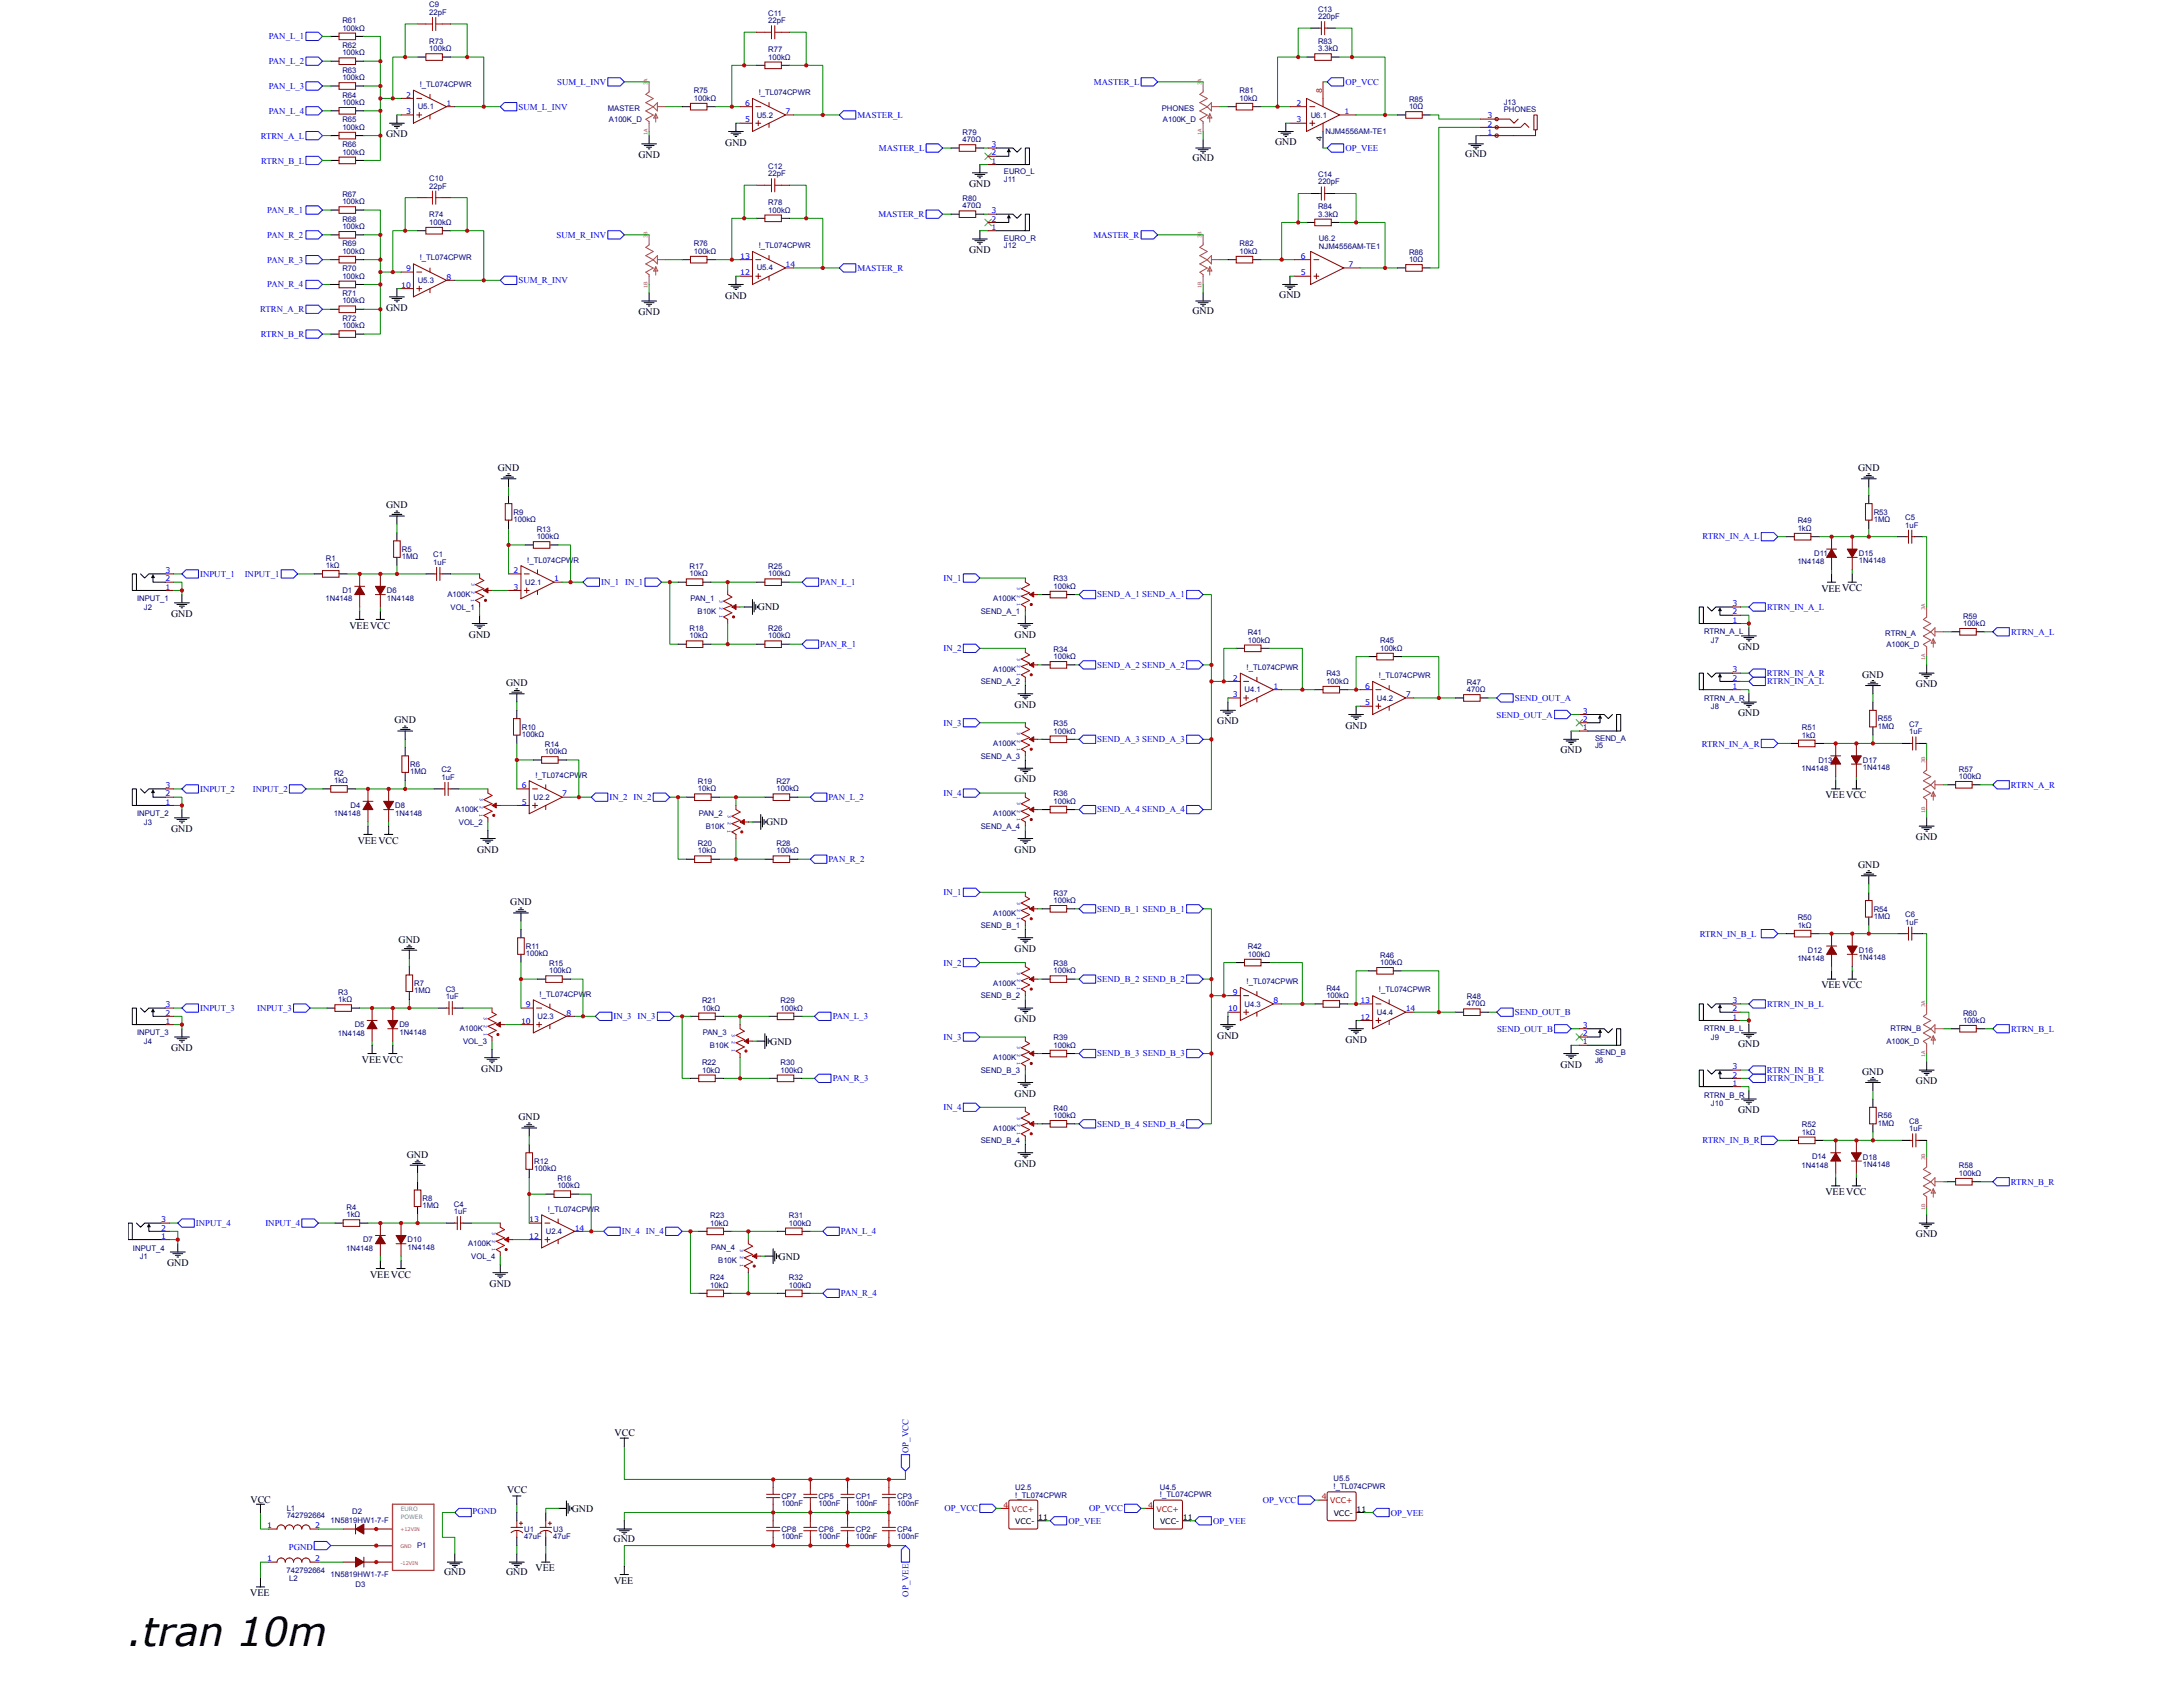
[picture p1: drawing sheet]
<svg xmlns="http://www.w3.org/2000/svg" width="279mm" height="216mm" viewBox="0 0 279 216" stroke-linecap="round" stroke-linejoin="round" font-family="sans-serif">
<defs><g id="words">
<text font-size="5.1" x="16.4" y="210.7">.tran 10m</text>
<g font-size="1.3">
<text x="49.4" y="17.6">GND</text>
<text x="81.7" y="20.2">GND</text>
<text x="92.8" y="18.6">GND</text>
<text x="124" y="23.9">GND</text>
<text x="152.6" y="20.6">GND</text>
<text x="163.2" y="18.5">GND</text>
<text x="187.5" y="20.1">GND</text>
<text x="124" y="32.4">GND</text>
<text x="49.4" y="39.8">GND</text>
<text x="81.7" y="40.3">GND</text>
<text x="92.8" y="38.2">GND</text>
<text x="152.6" y="40.2">GND</text>
<text x="163.7" y="38.1">GND</text>
<text x="49.4" y="65.1">GND</text>
<text x="63.7" y="60.3">GND</text>
<text x="237.8" y="60.3">GND</text>
<text x="233.1" y="75.7">VEEVCC</text>
<text x="21.9" y="79">GND</text>
<text x="44.7" y="80.5">VEEVCC</text>
<text x="60" y="81.6">GND</text>
<text x="97" y="78.1">GND</text>
<text x="129.9" y="81.6">GND</text>
<text x="222.5" y="83.2">GND</text>
<text x="64.8" y="87.8">GND</text>
<text x="238.3" y="86.8">GND</text>
<text x="245.2" y="88">GND</text>
<text x="50.5" y="92.6">GND</text>
<text x="129.9" y="90.6">GND</text>
<text x="155.8" y="92.7">GND</text>
<text x="172.2" y="93.2">GND</text>
<text x="222.5" y="91.7">GND</text>
<text x="129.9" y="100.1">GND</text>
<text x="199.7" y="96.4">GND</text>
<text x="21.9" y="106.5">GND</text>
<text x="45.8" y="108">VEEVCC</text>
<text x="98.1" y="105.6">GND</text>
<text x="233.6" y="102.2">VEEVCC</text>
<text x="245.2" y="107.5">GND</text>
<text x="61.1" y="109.1">GND</text>
<text x="129.9" y="109.1">GND</text>
<text x="237.8" y="111.1">GND</text>
<text x="65.3" y="115.9">GND</text>
<text x="51" y="120.6">GND</text>
<text x="129.9" y="121.8">GND</text>
<text x="129.9" y="130.8">GND</text>
<text x="233.1" y="126.5">VEEVCC</text>
<text x="21.9" y="134.5">GND</text>
<text x="46.3" y="136">VEEVCC</text>
<text x="61.6" y="137.2">GND</text>
<text x="98.6" y="133.7">GND</text>
<text x="155.8" y="132.9">GND</text>
<text x="172.2" y="133.5">GND</text>
<text x="199.7" y="136.6">GND</text>
<text x="222.5" y="134">GND</text>
<text x="238.3" y="137.6">GND</text>
<text x="66.4" y="143.4">GND</text>
<text x="129.9" y="140.3">GND</text>
<text x="222.5" y="142.5">GND</text>
<text x="245.2" y="138.8">GND</text>
<text x="52.1" y="148.2">GND</text>
<text x="129.9" y="149.3">GND</text>
<text x="233.6" y="153">VEEVCC</text>
<text x="99.6" y="161.2">GND</text>
<text x="245.2" y="158.3">GND</text>
<text x="21.4" y="162">GND</text>
<text x="47.4" y="163.5">VEEVCC</text>
<text x="62.7" y="164.7">GND</text>
<text x="78.7" y="183.7">VCC</text>
<text x="64.9" y="191.1">VCC</text>
<text x="32.1" y="192.3">VCC</text>
<text x="73.2" y="193.5">GND</text>
<text x="78.5" y="197.4">GND</text>
<text x="56.8" y="201.6">GND</text>
<text x="64.8" y="201.6">GND</text>
<text x="68.5" y="201.1">VEE</text>
<text x="78.6" y="202.7">VEE</text>
<text x="32" y="204.3">VEE</text>
</g>
<g font-size="1.1" fill="#00f">
<text x="34.4" y="5">PAN_L_1</text>
<text x="34.4" y="8.2">PAN_L_2</text>
<text x="34.4" y="11.4">PAN_L_3</text>
<text x="71.3" y="10.8">SUM_L_INV</text>
<text x="140" y="10.9">MASTER_L</text>
<text x="172.2" y="10.9">OP_VCC</text>
<text x="33.4" y="17.8">RTRN_A_L</text>
<text x="34.4" y="14.5">PAN_L_4</text>
<text x="66.4" y="14">SUM_L_INV</text>
<text x="109.7" y="15.1">MASTER_L</text>
<text x="33.4" y="20.9">RTRN_B_L</text>
<text x="112.5" y="19.3">MASTER_L</text>
<text x="172.2" y="19.3">OP_VEE</text>
<text x="34.2" y="27.3">PAN_R_1</text>
<text x="112.4" y="27.8">MASTER_R</text>
<text x="34.2" y="33.6">PAN_R_3</text>
<text x="34.2" y="30.4">PAN_R_2</text>
<text x="71.2" y="30.4">SUM_R_INV</text>
<text x="109.7" y="34.7">MASTER_R</text>
<text x="139.9" y="30.4">MASTER_R</text>
<text x="33.3" y="40">RTRN_A_R</text>
<text x="34.2" y="36.8">PAN_R_4</text>
<text x="66.4" y="36.3">SUM_R_INV</text>
<text x="33.4" y="43.1">RTRN_B_R</text>
<text x="217.9" y="69">RTRN_IN_A_L</text>
<text x="25.6" y="73.8">INPUT_1</text>
<text x="31.3" y="73.8">INPUT_1</text>
<text x="76.9" y="74.9">IN_1 IN_1</text>
<text x="105" y="74.9">PAN_L_1</text>
<text x="120.8" y="74.4">IN_1</text>
<text x="140.4" y="76.4">SEND_A_1 SEND_A_1</text>
<text x="105" y="82.8">PAN_R_1</text>
<text x="120.8" y="83.4">IN_2</text>
<text x="226.2" y="78">RTRN_IN_A_L</text>
<text x="257.4" y="81.2">RTRN_A_L</text>
<text x="140.4" y="85.4">SEND_A_2 SEND_A_2</text>
<text x="193.9" y="89.7">SEND_OUT_A</text>
<text x="226.2" y="86.5">RTRN_IN_A_R</text>
<text x="226.2" y="87.5">RTRN_IN_A_L</text>
<text x="120.8" y="92.9">IN_3</text>
<text x="140.4" y="95">SEND_A_3 SEND_A_3</text>
<text x="191.5" y="91.8">SEND_OUT_A</text>
<text x="217.8" y="95.6">RTRN_IN_A_R</text>
<text x="25.6" y="101.4">INPUT_2</text>
<text x="32.4" y="101.3">INPUT_2</text>
<text x="120.8" y="101.9">IN_4</text>
<text x="257.4" y="100.8">RTRN_A_R</text>
<text x="78" y="102.4">IN_2 IN_2</text>
<text x="106" y="102.4">PAN_L_2</text>
<text x="140.4" y="104">SEND_A_4 SEND_A_4</text>
<text x="106" y="110.3">PAN_R_2</text>
<text x="120.8" y="114.6">IN_1</text>
<text x="140.4" y="116.7">SEND_B_1 SEND_B_1</text>
<text x="217.6" y="119.9">RTRN_IN_B_L</text>
<text x="120.8" y="123.6">IN_2</text>
<text x="140.4" y="125.7">SEND_B_2 SEND_B_2</text>
<text x="25.6" y="129.4">INPUT_3</text>
<text x="32.9" y="129.4">INPUT_3</text>
<text x="78.5" y="130.4">IN_3 IN_3</text>
<text x="106.6" y="130.4">PAN_L_3</text>
<text x="193.9" y="129.9">SEND_OUT_B</text>
<text x="226.2" y="128.9">RTRN_IN_B_L</text>
<text x="120.8" y="133.1">IN_3</text>
<text x="140.4" y="135.2">SEND_B_3 SEND_B_3</text>
<text x="191.6" y="132">SEND_OUT_B</text>
<text x="226.2" y="137.3">RTRN_IN_B_R</text>
<text x="257.4" y="132">RTRN_B_L</text>
<text x="106.6" y="138.4">PAN_R_3</text>
<text x="120.8" y="142.1">IN_4</text>
<text x="226.2" y="138.4">RTRN_IN_B_L</text>
<text x="140.4" y="144.2">SEND_B_4 SEND_B_4</text>
<text x="217.9" y="146.3">RTRN_IN_B_R</text>
<text x="257.4" y="151.6">RTRN_B_R</text>
<text x="25.1" y="156.9">INPUT_4</text>
<text x="34" y="156.9">INPUT_4</text>
<text x="79.6" y="157.9">IN_4 IN_4</text>
<text x="107.6" y="157.9">PAN_L_4</text>
<text x="107.6" y="165.9">PAN_R_4</text>
<text x="116.3" y="185.9" transform="rotate(-90 116.3 185.9)">OP_VCC</text>
<text x="60.5" y="193.8">PGND</text>
<text x="120.9" y="193.4">OP_VCC</text>
<text x="136.7" y="195">OP_VEE</text>
<text x="139.4" y="193.4">OP_VCC</text>
<text x="155.3" y="195">OP_VEE</text>
<text x="161.6" y="192.3">OP_VCC</text>
<text x="178" y="194">OP_VEE</text>
<text x="37" y="198.3">PGND</text>
<text x="116.3" y="204.3" transform="rotate(-90 116.3 204.3)">OP_VEE</text>
</g>
<g font-size="1" fill="#000080">
<text x="43.8" y="3.9">100kΩ</text>
<text x="43.8" y="3">R61</text>
<text x="54.9" y="5.6">R73</text>
<text x="54.9" y="1.9">22pF</text>
<text x="54.9" y="1">C9</text>
<text x="98.3" y="3">22pF</text>
<text x="98.3" y="2">C11</text>
<text x="168.7" y="5.6">R83</text>
<text x="168.7" y="2.4">220pF</text>
<text x="168.7" y="1.5">C13</text>
<text x="43.8" y="7.1">100kΩ</text>
<text x="43.8" y="6.1">R62</text>
<text x="43.8" y="10.3">100kΩ</text>
<text x="43.8" y="9.3">R63</text>
<text x="53.7" y="11.1">!_TL074CPWR</text>
<text x="54.9" y="6.6">100kΩ</text>
<text x="88.8" y="12">R75</text>
<text x="98.3" y="7.6">100kΩ</text>
<text x="98.3" y="6.7">R77</text>
<text x="158.6" y="12">R81</text>
<text x="168.7" y="6.6">3.3kΩ</text>
<text x="43.8" y="13.4">100kΩ</text>
<text x="43.8" y="12.5">R64</text>
<text x="43.8" y="16.6">100kΩ</text>
<text x="43.8" y="15.7">R65</text>
<text x="53.5" y="14">U5.1</text>
<text x="77.8" y="14.2">MASTER</text>
<text x="77.9" y="15.6">A100K_D</text>
<text x="88.8" y="12.9">100kΩ</text>
<text x="96.9" y="15">U5.2</text>
<text x="97.1" y="12.2">!_TL074CPWR</text>
<text x="123.2" y="17.3">R79</text>
<text x="148.7" y="14.2">PHONES</text>
<text x="148.8" y="15.6">A100K_D</text>
<text x="158.6" y="12.9">10kΩ</text>
<text x="167.8" y="15.1">U6.1</text>
<text x="169.6" y="17.2">NJM4556AM-TE1</text>
<text x="180.3" y="14">10Ω</text>
<text x="180.3" y="13">R85</text>
<text x="192.5" y="14.4">PHONES</text>
<text x="192.5" y="13.4">J13</text>
<text x="43.8" y="19.8">100kΩ</text>
<text x="43.8" y="18.8">R66</text>
<text x="54.9" y="23.2">C10</text>
<text x="98.3" y="22.5">22pF</text>
<text x="98.3" y="21.6">C12</text>
<text x="123.2" y="18.2">470Ω</text>
<text x="128.5" y="22.3">EURO_L</text>
<text x="128.5" y="23.3">J11</text>
<text x="168.7" y="23.6">220pF</text>
<text x="168.7" y="22.6">C14</text>
<text x="43.8" y="29.3">100kΩ</text>
<text x="43.8" y="28.4">R68</text>
<text x="43.8" y="26.1">100kΩ</text>
<text x="43.8" y="25.2">R67</text>
<text x="54.9" y="24.1">22pF</text>
<text x="54.9" y="28.8">100kΩ</text>
<text x="54.9" y="27.8">R74</text>
<text x="98.3" y="27.2">100kΩ</text>
<text x="98.3" y="26.2">R78</text>
<text x="123.2" y="26.7">470Ω</text>
<text x="123.2" y="25.7">R80</text>
<text x="168.7" y="27.7">3.3kΩ</text>
<text x="168.7" y="26.8">R84</text>
<text x="43.8" y="35.7">100kΩ</text>
<text x="43.8" y="34.7">R70</text>
<text x="43.8" y="32.5">100kΩ</text>
<text x="43.8" y="31.5">R69</text>
<text x="53.7" y="33.3">!_TL074CPWR</text>
<text x="88.8" y="32.5">100kΩ</text>
<text x="88.8" y="31.5">R76</text>
<text x="96.9" y="34.6">U5.4</text>
<text x="97.1" y="31.8">!_TL074CPWR</text>
<text x="128.5" y="30.8">EURO_R</text>
<text x="128.5" y="31.8">J12</text>
<text x="158.6" y="32.5">10kΩ</text>
<text x="158.6" y="31.5">R82</text>
<text x="168.8" y="31.8">NJM4556AM-TE1</text>
<text x="168.8" y="30.9">U6.2</text>
<text x="180.3" y="33.5">10Ω</text>
<text x="180.3" y="32.6">R86</text>
<text x="43.8" y="41.1">R72</text>
<text x="43.8" y="38.8">100kΩ</text>
<text x="43.8" y="37.9">R71</text>
<text x="53.5" y="36.2">U5.3</text>
<text x="43.8" y="42">100kΩ</text>
<text x="65.7" y="65.9">R9</text>
<text x="239.8" y="65.9">R53</text>
<text x="41.7" y="71.8">R1</text>
<text x="51.4" y="71.6">1MΩ</text>
<text x="51.4" y="70.6">R5</text>
<text x="55.5" y="71.3">C1</text>
<text x="65.7" y="66.8">100kΩ</text>
<text x="68.7" y="69">100kΩ</text>
<text x="68.7" y="68.1">R13</text>
<text x="230.1" y="67.9">1kΩ</text>
<text x="230.1" y="67">R49</text>
<text x="232.2" y="71.1">D11</text>
<text x="237.9" y="71.1">D15</text>
<text x="239.8" y="66.8">1MΩ</text>
<text x="243.8" y="67.5">1uF</text>
<text x="243.8" y="66.6">C5</text>
<text x="17.5" y="77">INPUT_1</text>
<text x="41.7" y="77">1N4148</text>
<text x="41.7" y="72.7">1kΩ</text>
<text x="43.8" y="75.9">D1</text>
<text x="49.5" y="76.9">1N4148</text>
<text x="49.5" y="75.9">D6</text>
<text x="55.5" y="72.3">1uF</text>
<text x="57.3" y="76.4">A100K</text>
<text x="67.2" y="74.9">U2.1</text>
<text x="67.5" y="72.1">!_TL074CPWR</text>
<text x="88.3" y="73.8">10kΩ</text>
<text x="88.3" y="72.8">R17</text>
<text x="88.4" y="76.9">PAN_1</text>
<text x="98.3" y="73.8">100kΩ</text>
<text x="98.3" y="72.8">R25</text>
<text x="127.1" y="77">A100K</text>
<text x="134.8" y="75.4">100kΩ</text>
<text x="134.8" y="74.4">R33</text>
<text x="230" y="72.2">1N4148</text>
<text x="237.9" y="72.1">1N4148</text>
<text x="18.4" y="78">J2</text>
<text x="57.7" y="78">VOL_1</text>
<text x="88.3" y="81.7">10kΩ</text>
<text x="88.3" y="80.7">R18</text>
<text x="89.3" y="78.6">B10K</text>
<text x="98.3" y="81.7">100kΩ</text>
<text x="98.3" y="80.8">R26</text>
<text x="125.5" y="78.6">SEND_A_1</text>
<text x="134.8" y="83.4">R34</text>
<text x="159.7" y="82.2">100kΩ</text>
<text x="159.7" y="81.3">R41</text>
<text x="176.6" y="83.3">100kΩ</text>
<text x="176.6" y="82.3">R45</text>
<text x="218.1" y="81.2">RTRN_A_L</text>
<text x="219" y="82.3">J7</text>
<text x="241.3" y="81.4">RTRN_A</text>
<text x="241.4" y="82.8">A100K_D</text>
<text x="251.2" y="80.1">100kΩ</text>
<text x="251.2" y="79.2">R59</text>
<text x="125.5" y="87.6">SEND_A_2</text>
<text x="127.1" y="86">A100K</text>
<text x="134.8" y="84.3">100kΩ</text>
<text x="159.3" y="88.6">U4.1</text>
<text x="159.6" y="85.7">!_TL074CPWR</text>
<text x="169.8" y="87.5">100kΩ</text>
<text x="169.8" y="86.6">R43</text>
<text x="176.2" y="89.7">U4.2</text>
<text x="176.5" y="86.8">!_TL074CPWR</text>
<text x="187.8" y="88.6">470Ω</text>
<text x="187.8" y="87.6">R47</text>
<text x="218.1" y="89.7">RTRN_A_R</text>
<text x="66.8" y="94.3">100kΩ</text>
<text x="66.8" y="93.4">R10</text>
<text x="69.7" y="95.6">R14</text>
<text x="127.1" y="95.5">A100K</text>
<text x="134.8" y="93.9">100kΩ</text>
<text x="134.8" y="92.9">R35</text>
<text x="204.2" y="94.8">SEND_A</text>
<text x="204.2" y="95.8">J5</text>
<text x="219" y="90.7">J8</text>
<text x="230.6" y="94.4">1kΩ</text>
<text x="230.6" y="93.5">R51</text>
<text x="240.3" y="93.3">1MΩ</text>
<text x="240.3" y="92.3">R55</text>
<text x="244.4" y="94">1uF</text>
<text x="244.4" y="93">C7</text>
<text x="42.8" y="100.2">1kΩ</text>
<text x="42.8" y="99.3">R2</text>
<text x="52.5" y="99.1">1MΩ</text>
<text x="52.5" y="98.1">R6</text>
<text x="56.5" y="99.8">1uF</text>
<text x="56.5" y="98.8">C2</text>
<text x="68.5" y="99.6">!_TL074CPWR</text>
<text x="69.7" y="96.5">100kΩ</text>
<text x="89.3" y="101.3">10kΩ</text>
<text x="89.3" y="100.3">R19</text>
<text x="99.4" y="101.3">100kΩ</text>
<text x="99.4" y="100.3">R27</text>
<text x="125.5" y="97.1">SEND_A_3</text>
<text x="134.8" y="101.9">R36</text>
<text x="230.6" y="98.7">1N4148</text>
<text x="232.7" y="97.6">D13</text>
<text x="238.4" y="98.6">1N4148</text>
<text x="238.4" y="97.6">D17</text>
<text x="250.7" y="99.7">100kΩ</text>
<text x="250.7" y="98.7">R57</text>
<text x="17.5" y="104.5">INPUT_2</text>
<text x="18.4" y="105.5">J3</text>
<text x="42.7" y="104.5">1N4148</text>
<text x="44.9" y="103.4">D4</text>
<text x="50.6" y="104.4">1N4148</text>
<text x="50.6" y="103.4">D8</text>
<text x="58.3" y="104">A100K</text>
<text x="58.7" y="105.5">VOL_2</text>
<text x="68.3" y="102.3">U2.2</text>
<text x="89.4" y="104.5">PAN_2</text>
<text x="90.3" y="106.1">B10K</text>
<text x="125.5" y="106.1">SEND_A_4</text>
<text x="127.1" y="104.5">A100K</text>
<text x="134.8" y="102.9">100kΩ</text>
<text x="89.3" y="109.2">10kΩ</text>
<text x="89.3" y="108.3">R20</text>
<text x="99.4" y="109.2">100kΩ</text>
<text x="99.4" y="108.3">R28</text>
<text x="125.5" y="118.8">SEND_B_1</text>
<text x="127.1" y="117.2">A100K</text>
<text x="134.8" y="115.6">100kΩ</text>
<text x="134.8" y="114.6">R37</text>
<text x="230.1" y="118.7">1kΩ</text>
<text x="230.1" y="117.8">R50</text>
<text x="239.8" y="117.6">1MΩ</text>
<text x="239.8" y="116.7">R54</text>
<text x="243.8" y="118.3">1uF</text>
<text x="243.8" y="117.4">C6</text>
<text x="67.3" y="122.4">100kΩ</text>
<text x="67.3" y="121.4">R11</text>
<text x="70.3" y="124.6">100kΩ</text>
<text x="70.3" y="123.6">R15</text>
<text x="134.8" y="124.6">100kΩ</text>
<text x="134.8" y="123.6">R38</text>
<text x="159.6" y="125.9">!_TL074CPWR</text>
<text x="159.7" y="122.4">100kΩ</text>
<text x="159.7" y="121.5">R42</text>
<text x="176.6" y="123.5">100kΩ</text>
<text x="176.6" y="122.6">R46</text>
<text x="230" y="123">1N4148</text>
<text x="231.4" y="121.9">D12</text>
<text x="237.9" y="122.9">1N4148</text>
<text x="237.9" y="121.9">D16</text>
<text x="43.3" y="128.3">1kΩ</text>
<text x="43.3" y="127.3">R3</text>
<text x="45.4" y="131.5">D5</text>
<text x="51.1" y="131.5">D9</text>
<text x="53" y="127.1">1MΩ</text>
<text x="53" y="126.2">R7</text>
<text x="57" y="127.8">1uF</text>
<text x="57" y="126.9">C3</text>
<text x="68.8" y="130.4">U2.3</text>
<text x="69.1" y="127.6">!_TL074CPWR</text>
<text x="89.9" y="129.3">10kΩ</text>
<text x="89.9" y="128.4">R21</text>
<text x="99.9" y="129.3">100kΩ</text>
<text x="99.9" y="128.4">R29</text>
<text x="125.5" y="127.8">SEND_B_2</text>
<text x="127.1" y="126.2">A100K</text>
<text x="159.3" y="128.8">U4.3</text>
<text x="169.8" y="127.7">100kΩ</text>
<text x="169.8" y="126.8">R44</text>
<text x="176.2" y="129.9">U4.4</text>
<text x="176.5" y="127">!_TL074CPWR</text>
<text x="187.8" y="128.8">470Ω</text>
<text x="187.8" y="127.8">R48</text>
<text x="218.1" y="132">RTRN_B_L</text>
<text x="251.2" y="130.9">100kΩ</text>
<text x="251.2" y="130">R60</text>
<text x="17.5" y="132.5">INPUT_3</text>
<text x="18.4" y="133.6">J4</text>
<text x="43.2" y="132.5">1N4148</text>
<text x="51.1" y="132.4">1N4148</text>
<text x="58.8" y="132">A100K</text>
<text x="59.3" y="133.6">VOL_3</text>
<text x="89.9" y="137.3">10kΩ</text>
<text x="89.9" y="136.3">R22</text>
<text x="90" y="132.5">PAN_3</text>
<text x="90.9" y="134.1">B10K</text>
<text x="99.9" y="137.3">100kΩ</text>
<text x="99.9" y="136.3">R30</text>
<text x="125.5" y="137.3">SEND_B_3</text>
<text x="127.1" y="135.7">A100K</text>
<text x="134.8" y="134.1">100kΩ</text>
<text x="134.8" y="133.1">R39</text>
<text x="204.2" y="135">SEND_B</text>
<text x="204.2" y="136">J6</text>
<text x="219" y="133.1">J9</text>
<text x="241.4" y="133.6">A100K_D</text>
<text x="242" y="132">RTRN_B</text>
<text x="134.8" y="143.1">100kΩ</text>
<text x="134.8" y="142.1">R40</text>
<text x="218.1" y="140.5">RTRN_B_R</text>
<text x="219" y="141.5">J10</text>
<text x="240.3" y="143.1">R56</text>
<text x="244.4" y="143.8">C8</text>
<text x="68.4" y="149.9">100kΩ</text>
<text x="68.4" y="148.9">R12</text>
<text x="125.5" y="146.3">SEND_B_4</text>
<text x="127.1" y="144.7">A100K</text>
<text x="230.6" y="149.5">1N4148</text>
<text x="230.6" y="145.2">1kΩ</text>
<text x="230.6" y="144.3">R52</text>
<text x="231.9" y="148.4">D14</text>
<text x="238.4" y="149.4">1N4148</text>
<text x="238.4" y="148.4">D18</text>
<text x="240.3" y="144.1">1MΩ</text>
<text x="244.4" y="144.8">1uF</text>
<text x="250.7" y="149.5">R58</text>
<text x="44.3" y="155.8">1kΩ</text>
<text x="44.3" y="154.8">R4</text>
<text x="54.1" y="154.7">1MΩ</text>
<text x="54.1" y="153.7">R8</text>
<text x="58.1" y="155.4">1uF</text>
<text x="58.1" y="154.4">C4</text>
<text x="70.1" y="155.2">!_TL074CPWR</text>
<text x="71.3" y="152.1">100kΩ</text>
<text x="71.3" y="151.1">R16</text>
<text x="90.9" y="155.9">R23</text>
<text x="101" y="155.9">R31</text>
<text x="250.7" y="150.5">100kΩ</text>
<text x="17" y="160">INPUT_4</text>
<text x="17.9" y="161.1">J1</text>
<text x="44.3" y="160">1N4148</text>
<text x="46.5" y="159">D7</text>
<text x="52.2" y="159.9">1N4148</text>
<text x="52.2" y="159">D10</text>
<text x="59.9" y="159.5">A100K</text>
<text x="60.3" y="161.1">VOL_4</text>
<text x="69.9" y="157.9">U2.4</text>
<text x="90.9" y="156.8">10kΩ</text>
<text x="91" y="160">PAN_4</text>
<text x="91.9" y="161.6">B10K</text>
<text x="101" y="156.8">100kΩ</text>
<text x="90.9" y="164.8">10kΩ</text>
<text x="90.9" y="163.8">R24</text>
<text x="101" y="164.8">100kΩ</text>
<text x="101" y="163.8">R32</text>
<text x="100" y="191.8">CP7</text>
<text x="104.8" y="191.8">CP5</text>
<text x="109.5" y="191.8">CP1</text>
<text x="114.8" y="191.8">CP3</text>
<text x="129.9" y="191.7">!_TL074CPWR</text>
<text x="129.9" y="190.7">U2.5</text>
<text x="148.5" y="191.6">!_TL074CPWR</text>
<text x="148.5" y="190.7">U4.5</text>
<text x="170.7" y="190.5">!_TL074CPWR</text>
<text x="170.7" y="189.5">U5.5</text>
<text x="36.7" y="194.2">742792664</text>
<text x="36.7" y="193.3">L1</text>
<text x="42.3" y="195">1N5819HW1-7-F</text>
<text x="45.1" y="193.8">D2</text>
<text x="67.1" y="197">47uF</text>
<text x="67.1" y="196">U1</text>
<text x="70.8" y="197">47uF</text>
<text x="70.8" y="196">U3</text>
<text x="100" y="192.7">100nF</text>
<text x="100" y="197">100nF</text>
<text x="100" y="196">CP8</text>
<text x="104.8" y="192.7">100nF</text>
<text x="104.8" y="197">100nF</text>
<text x="104.8" y="196">CP6</text>
<text x="109.5" y="192.7">100nF</text>
<text x="109.5" y="197">100nF</text>
<text x="109.5" y="196">CP2</text>
<text x="114.8" y="192.7">100nF</text>
<text x="114.8" y="197">100nF</text>
<text x="114.8" y="196">CP4</text>
<text x="36.7" y="201.3">742792664</text>
<text x="37" y="202.4">L2</text>
<text x="42.3" y="201.8">1N5819HW1-7-F</text>
<text x="45.5" y="203.1">D3</text>
<text x="53.4" y="198.2">P1</text>
</g>
<g font-size="1" fill="#f00">
<text x="169.2" y="12" transform="rotate(-90 169.2 12)">8</text>
<text x="169.2" y="191.9">4</text>
<text x="128.4" y="192.9">4</text>
<text x="129.5" y="193.5">VCC+</text>
<text x="147" y="192.9">4</text>
<text x="148" y="193.5">VCC+</text>
<text x="170.3" y="192.4">VCC+</text>
</g>
<g font-size="1" fill="#00f">
<text x="52" y="12.5">2</text>
<text x="52" y="14.6">3</text>
<text x="57.1" y="13.5">1</text>
<text x="95.4" y="15.7">5</text>
<text x="95.4" y="13.5">6</text>
<text x="100.5" y="14.6">7</text>
<text x="166" y="13.5">2</text>
<text x="166" y="15.7">3</text>
<text x="172.1" y="14.6">1</text>
<text x="190.4" y="17.3">1</text>
<text x="190.4" y="16.2">2</text>
<text x="190.4" y="15.1">3</text>
<text x="126.9" y="21">1</text>
<text x="126.9" y="19.9">2</text>
<text x="126.9" y="18.8">3</text>
<text x="126.9" y="29.4">1</text>
<text x="126.9" y="28.4">2</text>
<text x="126.9" y="27.3">3</text>
<text x="52" y="34.7">9</text>
<text x="57.1" y="35.8">8</text>
<text x="94.7" y="35.2">12</text>
<text x="94.7" y="33.1">13</text>
<text x="100.5" y="34.2">14</text>
<text x="166.5" y="35.2">5</text>
<text x="166.5" y="33.1">6</text>
<text x="172.6" y="34.2">7</text>
<text x="51.3" y="36.8">10</text>
<text x="21.2" y="75.5">1</text>
<text x="21.2" y="74.4">2</text>
<text x="21.2" y="73.3">3</text>
<text x="65.7" y="73.3">2</text>
<text x="65.7" y="75.5">3</text>
<text x="70.9" y="74.4">1</text>
<text x="221.7" y="77.6">3</text>
<text x="221.7" y="79.7">1</text>
<text x="221.7" y="78.6">2</text>
<text x="157.8" y="87.1">2</text>
<text x="157.8" y="89.2">3</text>
<text x="163" y="88.2">1</text>
<text x="174.7" y="88.2">6</text>
<text x="179.9" y="89.2">7</text>
<text x="221.7" y="88.2">1</text>
<text x="221.7" y="87.1">2</text>
<text x="221.7" y="86">3</text>
<text x="174.7" y="90.3">5</text>
<text x="202.6" y="93.5">1</text>
<text x="202.6" y="92.4">2</text>
<text x="202.6" y="91.3">3</text>
<text x="21.2" y="101.9">2</text>
<text x="21.2" y="100.9">3</text>
<text x="66.8" y="100.9">6</text>
<text x="72" y="101.9">7</text>
<text x="21.2" y="103">1</text>
<text x="66.8" y="103">5</text>
<text x="21.2" y="131">1</text>
<text x="21.2" y="130">2</text>
<text x="21.2" y="128.9">3</text>
<text x="66.7" y="131">10</text>
<text x="67.3" y="128.9">9</text>
<text x="72.5" y="130">8</text>
<text x="157.2" y="129.4">10</text>
<text x="157.8" y="127.3">9</text>
<text x="163" y="128.4">8</text>
<text x="174.1" y="130.5">12</text>
<text x="174.1" y="128.4">13</text>
<text x="179.9" y="129.4">14</text>
<text x="202.6" y="131.6">3</text>
<text x="221.7" y="130.5">1</text>
<text x="221.7" y="129.4">2</text>
<text x="221.7" y="128.4">3</text>
<text x="202.6" y="133.7">1</text>
<text x="202.6" y="132.6">2</text>
<text x="221.7" y="137.9">2</text>
<text x="221.7" y="136.8">3</text>
<text x="221.7" y="139">1</text>
<text x="20.6" y="158.5">1</text>
<text x="20.6" y="157.5">2</text>
<text x="20.6" y="156.4">3</text>
<text x="67.7" y="158.5">12</text>
<text x="67.7" y="156.4">13</text>
<text x="73.6" y="157.5">14</text>
<text x="34.2" y="195.6">1</text>
<text x="40.3" y="195.6">2</text>
<text x="34.2" y="199.8">1</text>
<text x="40.3" y="199.8">2</text>
</g>
<g font-size="1">
<text x="169.2" y="18.1" transform="rotate(-90 169.2 18.1)">4</text>
<text x="130" y="195.1">VCC-</text>
<text x="132.9" y="194.5">11</text>
<text x="148.5" y="195.1">VCC-</text>
<text x="151.4" y="194.5">11</text>
<text x="170.7" y="194">VCC-</text>
<text x="173.6" y="193.5">11</text>
</g>
<g font-size=".8" fill="#838383">
<text x="51.3" y="194.4">POWER</text>
<text x="51.3" y="193.4">EURO</text>
</g>
<g font-size=".6" fill="#a54b4b">
<text x="82.9" y="10.9" transform="rotate(-90 82.9 10.9)">3A</text>
<text x="153.8" y="10.9" transform="rotate(-90 153.8 10.9)">3A</text>
<text x="82.9" y="17.3" transform="rotate(-90 82.9 17.3)">1A</text>
<text x="153.8" y="17.3" transform="rotate(-90 153.8 17.3)">1A</text>
<text x="82.9" y="30.5" transform="rotate(-90 82.9 30.5)">3B</text>
<text x="153.8" y="30.5" transform="rotate(-90 153.8 30.5)">3B</text>
<text x="82.9" y="36.8" transform="rotate(-90 82.9 36.8)">1B</text>
<text x="153.8" y="36.8" transform="rotate(-90 153.8 36.8)">1B</text>
<text x="246.4" y="78.1" transform="rotate(-90 246.4 78.1)">3A</text>
<text x="246.4" y="84.5" transform="rotate(-90 246.4 84.5)">1A</text>
<text x="246.4" y="97.7" transform="rotate(-90 246.4 97.7)">3B</text>
<text x="246.4" y="104.1" transform="rotate(-90 246.4 104.1)">1B</text>
<text x="246.4" y="128.9" transform="rotate(-90 246.4 128.9)">3A</text>
<text x="246.4" y="135.3" transform="rotate(-90 246.4 135.3)">1A</text>
<text x="246.4" y="148.5" transform="rotate(-90 246.4 148.5)">3B</text>
<text x="246.4" y="154.9" transform="rotate(-90 246.4 154.9)">1B</text>
<text x="51.2" y="196">+12VIN</text>
<text x="51.2" y="198.1">GND</text>
<text x="51.2" y="200.2">-12VIN</text>
</g>
<g font-size=".6" fill="#00f">
<text x="60.3" y="76.6" transform="rotate(90 60.3 76.6)">1</text>
<text x="60.3" y="75.6" transform="rotate(90 60.3 75.6)">2</text>
<text x="60.3" y="74.6" transform="rotate(90 60.3 74.6)">3</text>
<text x="92.1" y="76.8" transform="rotate(90 92.1 76.8)">3</text>
<text x="92.1" y="77.7" transform="rotate(90 92.1 77.7)">2</text>
<text x="130.2" y="77.2" transform="rotate(90 130.2 77.2)">1</text>
<text x="130.2" y="75.2" transform="rotate(90 130.2 75.2)">3</text>
<text x="130.2" y="76.1" transform="rotate(90 130.2 76.1)">2</text>
<text x="92.1" y="78.7" transform="rotate(90 92.1 78.7)">1</text>
<text x="130.2" y="86.1" transform="rotate(90 130.2 86.1)">1</text>
<text x="130.2" y="84.2" transform="rotate(90 130.2 84.2)">3</text>
<text x="130.2" y="85.1" transform="rotate(90 130.2 85.1)">2</text>
<text x="130.2" y="95.7" transform="rotate(90 130.2 95.7)">1</text>
<text x="130.2" y="93.7" transform="rotate(90 130.2 93.7)">3</text>
<text x="130.2" y="94.6" transform="rotate(90 130.2 94.6)">2</text>
<text x="61.4" y="104.1" transform="rotate(90 61.4 104.1)">1</text>
<text x="61.4" y="103.1" transform="rotate(90 61.4 103.1)">2</text>
<text x="61.4" y="102.2" transform="rotate(90 61.4 102.2)">3</text>
<text x="93.1" y="106.3" transform="rotate(90 93.1 106.3)">1</text>
<text x="93.1" y="105.2" transform="rotate(90 93.1 105.2)">2</text>
<text x="93.1" y="104.3" transform="rotate(90 93.1 104.3)">3</text>
<text x="130.2" y="104.7" transform="rotate(90 130.2 104.7)">1</text>
<text x="130.2" y="103.6" transform="rotate(90 130.2 103.6)">2</text>
<text x="130.2" y="102.7" transform="rotate(90 130.2 102.7)">3</text>
<text x="130.2" y="117.4" transform="rotate(90 130.2 117.4)">1</text>
<text x="130.2" y="115.4" transform="rotate(90 130.2 115.4)">3</text>
<text x="130.2" y="116.3" transform="rotate(90 130.2 116.3)">2</text>
<text x="130.2" y="124.4" transform="rotate(90 130.2 124.4)">3</text>
<text x="130.2" y="125.3" transform="rotate(90 130.2 125.3)">2</text>
<text x="61.9" y="130.2" transform="rotate(90 61.9 130.2)">3</text>
<text x="61.9" y="131.2" transform="rotate(90 61.9 131.2)">2</text>
<text x="130.2" y="126.4" transform="rotate(90 130.2 126.4)">1</text>
<text x="61.9" y="132.2" transform="rotate(90 61.9 132.2)">1</text>
<text x="93.7" y="134.3" transform="rotate(90 93.7 134.3)">1</text>
<text x="93.7" y="132.3" transform="rotate(90 93.7 132.3)">3</text>
<text x="93.7" y="133.3" transform="rotate(90 93.7 133.3)">2</text>
<text x="130.2" y="135.9" transform="rotate(90 130.2 135.9)">1</text>
<text x="130.2" y="133.9" transform="rotate(90 130.2 133.9)">3</text>
<text x="130.2" y="134.9" transform="rotate(90 130.2 134.9)">2</text>
<text x="130.2" y="142.9" transform="rotate(90 130.2 142.9)">3</text>
<text x="130.2" y="143.9" transform="rotate(90 130.2 143.9)">2</text>
<text x="130.2" y="144.9" transform="rotate(90 130.2 144.9)">1</text>
<text x="63" y="159.7" transform="rotate(90 63 159.7)">1</text>
<text x="63" y="157.7" transform="rotate(90 63 157.7)">3</text>
<text x="63" y="158.7" transform="rotate(90 63 158.7)">2</text>
<text x="94.7" y="161.8" transform="rotate(90 94.7 161.8)">1</text>
<text x="94.7" y="159.8" transform="rotate(90 94.7 159.8)">3</text>
<text x="94.7" y="160.8" transform="rotate(90 94.7 160.8)">2</text>
</g>
</g></defs>
<path d="M33.3 193.6v2.1h1.1M34.4 199.9h-1.1v2.1M40.7 199.9h3.2M40.7 195.7h3.2M58.2 193.6h-1.6v3.1h1.6v2.2M66.1 192.5v1.1M66.1 197.8v1.1M69.8 197.8v1.1M79.9 185.1v4.2h36v-1M113.8 193.6h-33.9v1M115.9 197.8h-36v2.6" fill="none" stroke="#080" stroke-width=".13"/>
<path d="M34.4 199.9h1.1a.53 .53 0 0 1 .5-.5 .53 .53 0 0 1 .5 .5 .53 .53 0 0 1 .5-.5 .53 .53 0 0 1 .6 .5 .53 .53 0 0 1 .5-.5 .53 .53 0 0 1 .5 .5 .53 .53 0 0 1 .6-.5 .53 .53 0 0 1 .5 .5h1M34.4 195.7h1.1a.53 .53 0 0 1 .5-.5 .53 .53 0 0 1 .5 .5 .53 .53 0 0 1 .5-.5 .53 .53 0 0 1 .6 .5 .53 .53 0 0 1 .5-.5 .53 .53 0 0 1 .5 .5 .53 .53 0 0 1 .6-.5 .53 .53 0 0 1 .5 .5h1M43.9 199.9h1.6M46.6 199.9h1.6M46.6 199.3v1.3" fill="none" stroke="#800" stroke-width=".13"/>
<path d="M40.2 197.3h1.6l.5 .5-.5 .5h-1.6zM58.2 193.6l.5-.6h1.6v1.1h-1.6zM115.4 186.2h1v1.5l-.5 .6-.5-.6zM115.9 197.8l.5 .5v1.6h-1v-1.6z" fill="none" stroke="#00f" stroke-width=".13"/>
<g fill="none" stroke="#000" stroke-width=".13">
<path d="M32.8 192.5h1.1M33.3 192.5v1.1M57.3 199.9h1.9M58.2 198.9v1M65.2 199.9h1.9M65.6 191.5h1.1M66.1 191.5v1M66.1 198.9v1M69.3 199.9h1.1M69.8 198.9v1M71.4 193h1.1M72.5 192.1v1.9"/>
<path d="M72.7 192.4v1.3M72.9 192.7v.7M73.1 192.9v.2M79 195.7h1.9M79.3 195.9h1.2M79.4 184h1M79.6 196.1h.6M79.8 196.3h.2M79.9 184v1.1M79.9 194.6v1.1M32.8 203.1h1.1M33.3 202v1.1"/>
<path d="M57.6 200.1h1.2M57.9 200.3h.6M58.1 200.6h.2M65.5 200.1h1.3M65.8 200.3h.7M66 200.6h.3M79.4 201.5h1M79.9 200.4v1.1"/>
</g>
<path d="M45.5 199.3l1.1 .6-1.1 .7z" fill="#800"/>
<path d="M43.9 195.7h1.6M45.5 199.3l1.1 .6-1.1 .7zM45.5 195.1v1.2M46.6 195.7h1.6" fill="none" stroke="#800" stroke-width=".13"/>
<path d="M45.5 195.7l1.1-.6v1.2z" fill="#800"/>
<g fill="none" stroke="#800" stroke-width=".13">
<path d="M41.3 73h2.1v.9h-2.1zM45.4 75h1.3M46 73.4v1.6M46 76.1v1.6M45.5 195.7l1.1-.6v1.2zM65.4 195.5h1.5M65.4 196.2a1.06 1.06 0 0 1 1.5 0M66.1 194.6v.9M66.1 195.9v.8M66.5 194.9h.4M66.7 194.7v.5M69.1 195.5h1.5"/>
<path d="M69.1 196.2a1.06 1.06 0 0 1 1.5 0M69.8 194.6v.9M69.8 195.9v.8M70.2 194.9h.4M70.4 194.7v.5"/>
</g>
<path d="M48.2 197.8h2M48.2 199.9h2M48.2 195.7h2" fill="none" stroke="#a54b4b" stroke-width=".13"/>
<path d="M50.2 192.5h5.3v8.5h-5.3z" fill="none" stroke="#a54b4b" stroke-width=".17"/>
<path d="M38.1 73.4h2.1M44.4 73.4h10.1M42.3 197.8h5.9M71.4 193h-1.6v.6" fill="none" stroke="#080" stroke-width=".13"/>
<path d="M40.2 73.4h1.1M43.4 73.4h1M66.1 193.6v1M66.1 196.7v1.1M69.8 193.6v1M69.8 196.7v1.1" fill="none" stroke="#000" stroke-width=".13"/>
<path d="M36 72.9h1.6l.5 .5-.5 .6h-1.6z" fill="none" stroke="#00f" stroke-width=".13"/>
<path d="M46 75l.7 1.1h-1.3z" fill="#800"/>
<path d="M46 75l.7 1.1h-1.3zM48 76.1h1.3M48.7 73.4v1.6M48.7 76.1v1.6" fill="none" stroke="#800" stroke-width=".13"/>
<path d="M48 75h1.3l-.6 1.1z" fill="#800"/>
<path d="M48 75h1.3l-.6 1.1zM50.4 69.2h.8v2.1h-.8z" fill="none" stroke="#800" stroke-width=".13"/>
<path d="M45.5 79.3h1.1M46 78.2v1.1M48.2 79.3h1M48.7 78.2v1.1M49.8 66h2M50.2 65.8h1.2M50.5 65.6h.6M50.7 65.4h.2M50.8 66v1.1M50.8 68.2v1M50.8 71.3v1.1" fill="none" stroke="#000" stroke-width=".13"/>
<path d="M46 77.7v.5M48.7 77.7v.5M50.8 67.1v1.1M50.8 72.4v1M57.7 73.4h3.7" fill="none" stroke="#080" stroke-width=".13"/>
<path d="M74.6 74.5l.5-.5h1.6v1h-1.6z" fill="none" stroke="#00f" stroke-width=".13"/>
<path d="M61.4 73.4v.6M61.4 77.2v.5M62.4 75.6h.6" fill="none" stroke="#a00000" stroke-width=".13"/>
<circle cx="62.1" cy="76.8" r=".13" fill="#a00000"/>
<circle cx="62.1" cy="76.8" r=".13" fill="none" stroke="#a00000" stroke-width=".13"/>
<path d="M61.9 75.6l.6-.4v.7z" fill="#a00000"/>
<path d="M61.4 74l.5 .3-1 .5 1 .6-1 .4 1 .5-1 .5 .5 .4M61.9 75.6l.6-.4v.7zM93.1 75.6v.5M93.1 79.3v.5M94.2 77.7h.5" fill="none" stroke="#a00000" stroke-width=".13"/>
<g fill="none" stroke="#000" stroke-width=".13">
<path d="M54.5 73.4h1.1M56.6 73.4h1.1M60.4 79.8h1.9M61.4 78.7v1.1M64.1 61.3h1.9M64.5 61.1h1.2M64.8 60.9h.6M65 60.6h.2M65.1 61.3v1M65.1 63.4v1.1M65.1 66.6v1M67.2 69.7h1.1"/>
<path d="M70.4 69.7h1M86.8 74.5h1M90 74.5h1M60.7 80h1.3M61.1 80.2h.6M61.3 80.4h.2M86.8 82.4h1M90 82.4h1M132.8 194.6h1.1"/>
</g>
<path d="M61.4 77.7v1M63 75.6h2.1M65.1 62.3v1.1M65.1 67.6v5.8M72 74.5h2.6M84.7 74.5h2.1" fill="none" stroke="#080" stroke-width=".13"/>
<g fill="none" stroke="#800" stroke-width=".13">
<path d="M55.6 73.4h.3M55.9 72.6v1.7M56.3 73.4h.3M56.3 72.6v1.7M64.7 64.5h.8v2.1h-.8zM65.1 73.4h1.6M65.1 75.6h1.6M66.7 72.4l4.2 2.1-4.2 2.1zM67.1 73.4h.6M67.1 75.6h.6M67.4 75.2v.7M68.3 69.3h2.1v.9h-2.1z"/>
<path d="M68.8 72.9v.5M68.8 75.6v.5M70.9 74.5h1.1M87.8 74.1h2.2v.8h-2.2zM67.7 99.9l4.3 2.1-4.3 2.1zM87.8 82h2.2v.9h-2.2zM66.1 101h1.6M66.1 103.1h1.6M68.2 101h.6M68.2 103.1h.6M68.5 102.8v.6M69.8 100.4v.6"/>
<path d="M69.8 103.1v.5M72 102h1M66.7 129h1.6M66.7 131.1h1.6M68.3 128l4.2 2.1-4.2 2.1zM68.7 129h.6M68.7 131.1h.6M69 130.8v.6M70.4 128.5v.5M70.4 131.1v.6M72.5 130.1h1.1M67.7 156.5h1.6"/>
<path d="M67.7 158.6h1.6M69.3 155.5l4.3 2.1-4.3 2.1zM69.7 156.5h.7M69.7 158.6h.7M70.1 158.3v.7M71.4 156v.5M71.4 158.6v.6M73.6 157.6h1M129.2 192h3.6v3.6h-3.6z"/>
</g>
<path d="M128.1 193h1" fill="none" stroke="#f00" stroke-width=".13"/>
<path d="M82.5 74h1.6l.6 .5-.6 .5h-1.6z" fill="none" stroke="#00f" stroke-width=".13"/>
<circle cx="93.9" cy="79" r=".13" fill="#a00000"/>
<circle cx="93.9" cy="79" r=".13" fill="none" stroke="#a00000" stroke-width=".13"/>
<path d="M93.7 77.7l.5-.3v.6z" fill="#a00000"/>
<path d="M93.1 76.1l.6 .3-1.1 .5 1.1 .6-1.1 .4 1.1 .5-1.1 .6 .5 .3M93.7 77.7l.5-.3v.6zM94.2 103.1v.5M94.2 106.8v.5M95.2 105.2h.6" fill="none" stroke="#a00000" stroke-width=".13"/>
<g fill="none" stroke="#080" stroke-width=".13">
<path d="M65.1 69.7h2.1M71.4 69.7h1.6v4.8M85.7 74.5v7.9h1.1M91 74.5h5.8M93.1 74.5v1.1M93.1 79.8v2.6M94.7 77.7h.5M101.1 74.5h1.6M66.1 97.3h2.2M72.5 97.3h1.6v4.7M91 82.4h5.8M101.1 82.4h1.6"/>
<path d="M86.8 102v8h1M92.1 110h5.8M92.1 102h5.8M94.2 102v1.1M94.2 107.3v2.7M95.8 105.2h.5M102.1 110h1.6M102.1 102h1.6"/>
</g>
<g fill="none" stroke="#000" stroke-width=".13">
<path d="M95.2 77.7h1.1M96.3 76.7v1.9M96.5 77v1.3M96.7 77.4v.6M96.8 74.5h1.1M96.9 77.6v.2M100 74.5h1.1M96.8 82.4h1.1M100 82.4h1.1M96.3 105.2h1.1M97.4 104.2v2M97.6 104.6v1.2"/>
<path d="M97.8 104.9v.6M97.9 110h1.1M97.9 102h1.1M98 105.1v.2M101.1 110h1M101.1 102h1"/>
</g>
<path d="M97.9 74.1h2.1v.8h-2.1zM97.9 82h2.1v.9h-2.1zM99 109.5h2.1v.9h-2.1zM99 101.6h2.1v.8h-2.1z" fill="none" stroke="#800" stroke-width=".13"/>
<path d="M102.7 74.5l.5-.5h1.6v1h-1.6zM102.7 82.4l.5-.5h1.6v1.1h-1.6zM103.7 110l.5-.6h1.6v1.1h-1.6zM103.7 102l.5-.5h1.6v1.1h-1.6z" fill="none" stroke="#00f" stroke-width=".13"/>
<circle cx="94.9" cy="106.5" r=".13" fill="#a00000"/>
<circle cx="94.9" cy="106.5" r=".13" fill="none" stroke="#a00000" stroke-width=".13"/>
<path d="M94.7 105.2l.6-.3v.6z" fill="#a00000"/>
<path d="M62.4 101v.5M62.4 104.7v.5M63.5 103.1h.5M94.2 103.6l.5 .3-1 .6 1 .5-1 .4 1 .5-1 .6 .5 .3M94.7 105.2l.6-.3v.6z" fill="none" stroke="#a00000" stroke-width=".13"/>
<g fill="none" stroke="#000" stroke-width=".13">
<path d="M65.2 88.8h1.9M65.5 88.6h1.3M65.8 88.4h.7M66 88.2h.3M66.1 88.8v1.1M66.1 90.9v1.1M66.1 94.1v1M68.3 97.3h1M71.4 97.3h1.1M55.6 101h1M57.7 101h1M61.5 107.3h1.9"/>
<path d="M61.8 107.5h1.3M62.1 107.7h.7M62.3 108h.2M62.4 106.3v1M87.8 110h1.1M87.8 102h1.1M91 110h1.1M91 102h1.1"/>
</g>
<path d="M65.7 92h.9v2.1h-.9zM69.3 96.8h2.1v.9h-2.1zM56.6 101h.3M56.9 100.1v1.7M57.4 100.1v1.7M57.4 101h.3M88.9 109.5h2.1v.9h-2.1zM88.9 101.6h2.1v.8h-2.1z" fill="none" stroke="#800" stroke-width=".13"/>
<path d="M66.1 89.9v1M66.1 95.1v5.9M62.4 105.2v1.1M64 103.1h2.1M73 102h2.7M85.7 102h2.1" fill="none" stroke="#080" stroke-width=".13"/>
<path d="M83.6 101.5h1.6l.5 .5-.5 .6h-1.6z" fill="none" stroke="#00f" stroke-width=".13"/>
<circle cx="63.2" cy="104.4" r=".13" fill="#a00000"/>
<circle cx="63.2" cy="104.4" r=".13" fill="none" stroke="#a00000" stroke-width=".13"/>
<path d="M63 103.1l.5-.3v.6z" fill="#a00000"/>
<path d="M62.5 101.5l.5 .3-1.1 .5 1.1 .6-1.1 .4 1.1 .5-1.1 .6 .6 .3M63 103.1l.5-.3v.6z" fill="none" stroke="#a00000" stroke-width=".13"/>
<path d="M51.9 94.6v1.1M51.9 99.9v1.1M47.1 105.2v.5M49.7 105.2v.5M58.7 101h3.7" fill="none" stroke="#080" stroke-width=".13"/>
<path d="M50.9 93.6h1.9M51.2 93.3h1.3M51.5 93.1h.7M51.8 92.9h.2M51.9 93.6v1M51.9 95.7v1M51.9 98.8v1.1M46.6 106.8h1M47.1 105.7v1.1M49.2 106.8h1.1M49.7 105.7v1.1" fill="none" stroke="#000" stroke-width=".13"/>
<path d="M51.4 96.7h.9v2.1h-.9zM49.1 103.6h1.3M49.7 101v1.6M49.7 103.6v1.6" fill="none" stroke="#800" stroke-width=".13"/>
<path d="M75.7 102l.5-.5h1.6v1.1h-1.6z" fill="none" stroke="#00f" stroke-width=".13"/>
<path d="M49.1 102.6h1.3l-.7 1z" fill="#800"/>
<path d="M46.5 102.6h1.2M47.1 101v1.6M47.1 103.6v1.6M49.1 102.6h1.3l-.7 1z" fill="none" stroke="#800" stroke-width=".13"/>
<path d="M47.1 102.6l.6 1h-1.2z" fill="#800"/>
<path d="M42.3 100.5h2.1v.9h-2.1zM47.1 102.6l.6 1h-1.2zM43.9 156.1h2.1v.9h-2.1zM48 158.1h1.3M48.7 156.5v1.6M48.7 159.2v1.6" fill="none" stroke="#800" stroke-width=".13"/>
<path d="M39.2 101h2.1M45.5 101h10.1M40.7 156.5h2.2M47.1 156.5h10" fill="none" stroke="#080" stroke-width=".13"/>
<path d="M41.3 101h1M44.4 101h1.1M42.9 156.5h1M46 156.5h1.1" fill="none" stroke="#000" stroke-width=".13"/>
<path d="M37 100.4h1.6l.6 .6-.6 .5h-1.6zM38.6 156h1.6l.5 .5-.5 .6h-1.6z" fill="none" stroke="#00f" stroke-width=".13"/>
<path d="M48.7 158.1l.6 1.1h-1.3z" fill="#800"/>
<path d="M48.7 158.1l.6 1.1h-1.3zM50.7 159.2h1.3M51.3 156.5v1.6M51.3 159.2v1.6" fill="none" stroke="#800" stroke-width=".13"/>
<path d="M50.7 158.1h1.3l-.7 1.1z" fill="#800"/>
<path d="M50.7 158.1h1.3l-.7 1.1zM53 152.3h.9v2.1h-.9z" fill="none" stroke="#800" stroke-width=".13"/>
<path d="M52.5 149.1h1.9M52.8 148.9h1.3M53.1 148.7h.7M53.3 148.5h.3M53.4 149.1v1.1M53.4 151.2v1.1M53.4 154.4v1.1M48.2 162.3h1M48.7 161.3v1M50.8 162.3h1.1M51.3 161.3v1" fill="none" stroke="#000" stroke-width=".13"/>
<path d="M53.4 150.2v1M53.4 155.5v1M60.3 156.5h3.7M48.7 160.8v.5M51.3 160.8v.5" fill="none" stroke="#080" stroke-width=".13"/>
<path d="M77.3 157.6l.5-.5h1.6v1h-1.6z" fill="none" stroke="#00f" stroke-width=".13"/>
<path d="M64 156.5v.6M65.1 158.6h.5M64 160.2v.6" fill="none" stroke="#a00000" stroke-width=".13"/>
<circle cx="64.8" cy="159.9" r=".13" fill="#a00000"/>
<circle cx="64.8" cy="159.9" r=".13" fill="none" stroke="#a00000" stroke-width=".13"/>
<path d="M64.6 158.6l.5-.3v.7z" fill="#a00000"/>
<path d="M64 157.1l.6 .3-1.1 .5 1.1 .5-1.1 .5 1.1 .5-1.1 .5 .5 .3M64.6 158.6l.5-.3v.7zM95.8 158.6v.6M95.8 162.3v.6M96.8 160.8h.6" fill="none" stroke="#a00000" stroke-width=".13"/>
<g fill="none" stroke="#000" stroke-width=".13">
<path d="M57.1 156.5h1.1M59.3 156.5h1M66.8 144.4h1.9M67.1 144.1h1.3M67.4 143.9h.7M67.6 143.7h.2M67.7 144.4v1M67.7 146.5v1M67.7 149.6v1.1M69.8 152.8h1.1M73 152.8h1.1M89.4 157.6h1.1"/>
<path d="M92.6 157.6h1.1M63.1 162.9h1.9M63.4 163.1h1.3M63.7 163.3h.6M63.9 163.5h.2M64 161.8v1.1M89.4 165.5h1.1M92.6 165.5h1.1"/>
</g>
<path d="M65.6 158.6h2.1M67.7 145.4v1.1M67.7 150.7v5.8M74.6 157.6h2.7M87.3 157.6h2.1M64 160.8v1" fill="none" stroke="#080" stroke-width=".13"/>
<path d="M58.2 156.5h.3M58.5 155.7v1.7M58.9 155.7v1.7M58.9 156.5h.4M67.3 147.5h.9v2.1h-.9zM70.9 152.4h2.1v.8h-2.1zM90.5 157.2h2.1v.8h-2.1zM90.5 165.1h2.1v.8h-2.1z" fill="none" stroke="#800" stroke-width=".13"/>
<path d="M85.2 157.1h1.6l.5 .5-.5 .5h-1.6z" fill="none" stroke="#00f" stroke-width=".13"/>
<circle cx="96.5" cy="162" r=".13" fill="#a00000"/>
<circle cx="96.5" cy="162" r=".13" fill="none" stroke="#a00000" stroke-width=".13"/>
<path d="M96.3 160.8l.6-.4v.7z" fill="#a00000"/>
<path d="M94.7 131.1v.6M94.7 134.8v.6M95.8 133.2h.5M95.8 159.2l.5 .3-1 .5 1 .5-1 .5 1 .5-1 .5 .5 .3M96.3 160.8l.6-.4v.7z" fill="none" stroke="#a00000" stroke-width=".13"/>
<g fill="none" stroke="#080" stroke-width=".13">
<path d="M66.7 125.3h2.1M73 125.3h1.6v4.8M87.3 130.1v7.9h1.1M92.6 138h5.8M92.6 130.1h5.8M94.7 130.1v1M94.7 135.4v2.6M96.3 133.2h.5M102.7 138h1.5M102.7 130.1h1.5M67.7 152.8h2.1M74.1 152.8h1.6v4.8"/>
<path d="M88.4 157.6v7.9h1M93.7 157.6h5.8M95.8 157.6v1M103.7 157.6h1.6M93.7 165.5h5.8M95.8 162.9v2.6M97.4 160.8h.5M103.7 165.5h1.6"/>
</g>
<g fill="none" stroke="#000" stroke-width=".13">
<path d="M96.8 133.2h1.1M97.9 132.3v1.9M98.1 132.6v1.3M98.3 132.9v.7M98.4 138h1.1M98.4 130.1h1.1M98.5 133.1v.3M101.6 138h1.1M101.6 130.1h1.1M99 159.8v1.9M99.5 157.6h1M102.7 157.6h1"/>
<path d="M97.9 160.8h1.1M99.2 160.1v1.3M99.4 160.4v.7M99.5 165.5h1M99.6 160.7v.2M102.7 165.5h1"/>
</g>
<path d="M99.5 137.6h2.1v.8h-2.1zM99.5 129.6h2.1v.9h-2.1zM100.5 157.2h2.2v.8h-2.2zM100.5 165.1h2.2v.8h-2.2z" fill="none" stroke="#800" stroke-width=".13"/>
<path d="M104.2 138l.6-.5h1.6v1h-1.6zM104.2 130.1l.6-.6h1.6v1.1h-1.6zM105.3 157.6l.5-.5h1.6v1h-1.6zM105.3 165.5l.5-.5h1.6v1.1h-1.6z" fill="none" stroke="#00f" stroke-width=".13"/>
<circle cx="95.5" cy="134.5" r=".13" fill="#a00000"/>
<circle cx="95.5" cy="134.5" r=".13" fill="none" stroke="#a00000" stroke-width=".13"/>
<path d="M95.3 133.2l.5-.3v.7z" fill="#a00000"/>
<path d="M63 129v.5M63 132.7v.5M64 131.1h.6M94.7 131.7l.6 .3-1.1 .5 1.1 .5-1.1 .5 1.1 .5-1.1 .5 .5 .3M95.3 133.2l.5-.3v.7z" fill="none" stroke="#a00000" stroke-width=".13"/>
<g fill="none" stroke="#000" stroke-width=".13">
<path d="M65.7 116.8h1.9M66 116.6h1.3M66.4 116.4h.6M66.6 116.2h.2M66.7 116.8v1.1M66.7 119v1M56.1 129h1M58.2 129h1.1M62 135.4h1.9M62.3 135.6h1.3M62.7 135.8h.6M62.9 136h.2"/>
<path d="M63 134.3v1.1M66.7 122.1v1.1M68.8 125.3h1M72 125.3h1M88.4 138h1M88.4 130.1h1M91.5 138h1.1M91.5 130.1h1.1"/>
</g>
<path d="M57.1 129h.4M57.5 128.2v1.7M57.9 128.2v1.7M57.9 129h.3M66.3 120h.8v2.1h-.8zM69.8 124.9h2.2v.8h-2.2zM89.4 137.6h2.1v.8h-2.1zM89.4 129.6h2.1v.9h-2.1z" fill="none" stroke="#800" stroke-width=".13"/>
<path d="M66.7 117.9v1.1M63 133.2v1.1M64.6 131.1h2.1M66.7 123.2v5.8M73.6 130.1h2.6M86.3 130.1h2.1" fill="none" stroke="#080" stroke-width=".13"/>
<path d="M84.1 129.5h1.6l.6 .6-.6 .5h-1.6z" fill="none" stroke="#00f" stroke-width=".13"/>
<circle cx="63.7" cy="132.4" r=".13" fill="#a00000"/>
<circle cx="63.7" cy="132.4" r=".13" fill="none" stroke="#a00000" stroke-width=".13"/>
<path d="M63.5 131.1l.5-.3v.6z" fill="#a00000"/>
<path d="M63 129.5l.5 .4-1 .5 1 .5-1 .4 1 .6-1 .5 .5 .3M63.5 131.1l.5-.3v.6z" fill="none" stroke="#a00000" stroke-width=".13"/>
<path d="M47.6 133.2v.6M50.3 133.2v.6M52.4 122.7v1M52.4 128v1M59.3 129h3.7" fill="none" stroke="#080" stroke-width=".13"/>
<path d="M47.1 134.8h1.1M47.6 133.8v1M49.7 134.8h1.1M50.3 133.8v1M51.4 121.6h1.9M51.8 121.4h1.2M52.1 121.2h.6M52.3 121h.2M52.4 121.6v1.1M52.4 123.7v1.1M52.4 126.9v1.1" fill="none" stroke="#000" stroke-width=".13"/>
<path d="M49.6 131.7h1.3M50.3 129v1.6M50.3 131.7v1.5M52 124.8h.8v2.1h-.8z" fill="none" stroke="#800" stroke-width=".13"/>
<path d="M76.2 130.1l.5-.6h1.6v1.1h-1.6z" fill="none" stroke="#00f" stroke-width=".13"/>
<path d="M49.6 130.6h1.3l-.6 1.1z" fill="#800"/>
<path d="M47 130.6h1.3M47.6 129v1.6M47.6 131.7v1.5M49.6 130.6h1.3l-.6 1.1z" fill="none" stroke="#800" stroke-width=".13"/>
<path d="M47.6 130.6l.7 1.1h-1.3z" fill="#800"/>
<path d="M42.9 128.6h2.1v.8h-2.1zM47.6 130.6l.7 1.1h-1.3z" fill="none" stroke="#800" stroke-width=".13"/>
<path d="M39.7 129h2.1M46 129h10.1M127.5 193h.6M133.9 194.6h.5" fill="none" stroke="#080" stroke-width=".13"/>
<path d="M41.8 129h1.1M45 129h1" fill="none" stroke="#000" stroke-width=".13"/>
<path d="M123.3 73.4h1.6l.5 .6-.5 .5h-1.6zM37.6 128.5h1.6l.5 .5-.5 .5h-1.6zM125.4 192.5h1.6l.5 .5-.5 .6h-1.6zM134.4 194.6l.5-.5h1.6v1.1h-1.6z" fill="none" stroke="#00f" stroke-width=".13"/>
<path d="M131.2 74v.5M131.2 77.7v.5M132.3 76.1h.5" fill="none" stroke="#a00000" stroke-width=".13"/>
<circle cx="132" cy="77.4" r=".13" fill="#a00000"/>
<circle cx="132" cy="77.4" r=".13" fill="none" stroke="#a00000" stroke-width=".13"/>
<path d="M131.8 76.1l.5-.3v.6z" fill="#a00000"/>
<path d="M131.2 74.5l.6 .3-1.1 .6 1.1 .5-1.1 .4 1.1 .5-1.1 .6 .5 .3M131.8 76.1l.5-.3v.6zM131.2 83v.5M131.2 86.7v.5M132.3 85.1h.5" fill="none" stroke="#a00000" stroke-width=".13"/>
<g fill="none" stroke="#000" stroke-width=".13">
<path d="M130.3 79.8h1.9M131.2 78.7v1.1M133.3 76.1h1.1M136.5 76.1h1.1M130.3 88.8h1.9M130.6 80h1.3M130.6 89h1.3M130.9 80.2h.7M130.9 89.2h.7M131.1 80.4h.2M131.1 89.4h.2M131.2 87.7v1.1"/>
<path d="M133.3 85.1h1.1M136.5 85.1h1.1"/>
</g>
<path d="M125.4 74h5.8M131.2 78.2v.5M132.8 76.1h.5M137.6 76.1h.5M125.4 83h5.8M131.2 87.2v.5M132.8 85.1h.5M137.6 85.1h.5" fill="none" stroke="#080" stroke-width=".13"/>
<path d="M138.1 76.1l.5-.5h1.6v1h-1.6zM138.1 85.1l.5-.5h1.6v1h-1.6z" fill="none" stroke="#00f" stroke-width=".13"/>
<path d="M134.4 75.7h2.1v.8h-2.1zM134.4 84.7h2.1v.8h-2.1z" fill="none" stroke="#800" stroke-width=".13"/>
<circle cx="132" cy="86.4" r=".13" fill="#a00000"/>
<circle cx="132" cy="86.4" r=".13" fill="none" stroke="#a00000" stroke-width=".13"/>
<path d="M131.8 85.1l.5-.3v.6z" fill="#a00000"/>
<path d="M131.2 83.5l.6 .3-1.1 .5 1.1 .6-1.1 .4 1.1 .5-1.1 .6 .5 .3M131.8 85.1l.5-.3v.6zM131.2 101.5v.5M131.2 105.2v.5M132.3 103.6h.5" fill="none" stroke="#a00000" stroke-width=".13"/>
<path d="M123.3 82.4h1.6l.5 .6-.5 .5h-1.6zM123.3 101h1.6l.5 .5-.5 .5h-1.6z" fill="none" stroke="#00f" stroke-width=".13"/>
<circle cx="132" cy="104.9" r=".13" fill="#a00000"/>
<circle cx="132" cy="104.9" r=".13" fill="none" stroke="#a00000" stroke-width=".13"/>
<path d="M131.8 103.6l.5-.3v.6z" fill="#a00000"/>
<path d="M131.2 92.5v.5M131.2 96.2v.5M132.3 94.6h.5M131.2 102l.6 .3-1.1 .6 1.1 .5-1.1 .4 1.1 .6-1.1 .5 .5 .3M131.8 103.6l.5-.3v.6z" fill="none" stroke="#a00000" stroke-width=".13"/>
<g fill="none" stroke="#000" stroke-width=".13">
<path d="M130.3 98.3h1.9M130.6 98.5h1.3M130.9 98.7h.7M131.1 99h.2M131.2 97.3v1M133.3 94.6h1.1M136.5 94.6h1.1M130.3 107.3h1.9M130.6 107.5h1.3M130.9 107.7h.7M131.1 108h.2M131.2 106.3v1"/>
<path d="M133.3 103.6h1.1M136.5 103.6h1.1"/>
</g>
<path d="M125.4 92.5h5.8M131.2 96.7v.6M132.8 94.6h.5M137.6 94.6h.5M125.4 101.5h5.8M131.2 105.7v.6M132.8 103.6h.5M137.6 103.6h.5" fill="none" stroke="#080" stroke-width=".13"/>
<path d="M138.1 94.6l.5-.5h1.6v1h-1.6zM138.1 103.6l.5-.5h1.6v1h-1.6z" fill="none" stroke="#00f" stroke-width=".13"/>
<path d="M134.4 94.2h2.1v.8h-2.1zM134.4 103.2h2.1v.8h-2.1z" fill="none" stroke="#800" stroke-width=".13"/>
<circle cx="132" cy="95.9" r=".13" fill="#a00000"/>
<circle cx="132" cy="95.9" r=".13" fill="none" stroke="#a00000" stroke-width=".13"/>
<path d="M131.8 94.6l.5-.3v.6z" fill="#a00000"/>
<path d="M131.2 93l.6 .3-1.1 .6 1.1 .5-1.1 .4 1.1 .6-1.1 .5 .5 .3M131.8 94.6l.5-.3v.6zM131.2 132.7v.5M131.2 136.4v.5M132.3 134.8h.5" fill="none" stroke="#a00000" stroke-width=".13"/>
<path d="M151.9 75.6h1.6l.5 .5-.5 .5h-1.6zM123.3 92h1.6l.5 .5-.5 .5h-1.6zM151.9 84.6h1.6l.5 .5-.5 .5h-1.6zM151.9 94.1h1.6l.5 .5-.5 .5h-1.6zM191.6 89.3l.5-.5h1.6v1.1h-1.6zM151.9 103.1h1.6l.5 .5-.5 .5h-1.6zM123.3 132.2h1.6l.5 .5-.5 .5h-1.6zM191.6 129.5l.5-.5h1.6v1.1h-1.6z" fill="none" stroke="#00f" stroke-width=".13"/>
<g fill="none" stroke="#800" stroke-width=".13">
<path d="M157.2 87.2h1.5M157.2 89.3h1.5M158.7 86.1l4.3 2.2-4.3 2.1zM159.2 87.2h.6M159.2 89.3h.6M159.3 82.6h2.1v.8h-2.1zM159.5 89v.6M160.9 86.7v.5M160.9 89.3v.6M163 88.3h1M169.3 87.8h2.1v.9h-2.1zM174.1 88.3h1.6"/>
<path d="M174.1 90.4h1.6M175.7 87.2l4.2 2.1-4.2 2.1zM176.1 88.3h.6M176.1 90.4h.6M176.2 83.6h2.1v.9h-2.1zM176.4 90.1v.6M177.8 87.7v.6M177.8 90.4v.5M179.9 89.3h1.1M187.3 88.9h2.1v.8h-2.1zM157.2 127.4h1.5M157.2 129.5h1.5"/>
<path d="M158.7 126.4l4.3 2.1-4.3 2.1zM159.2 127.4h.6M159.2 129.5h.6M159.3 122.8h2.1v.8h-2.1zM159.5 129.2v.7M160.9 126.9v.5M160.9 129.5v.6M163 128.5h1M169.3 128.1h2.1v.8h-2.1zM174.1 128.5h1.6M174.1 130.6h1.6M175.7 127.4l4.2 2.1-4.2 2.2z"/>
<path d="M176.1 128.5h.6M176.1 130.6h.6M176.2 123.8h2.1v.9h-2.1zM176.4 130.3v.6M177.8 128v.5M177.8 130.6v.5M179.9 129.5h1.1M187.3 129.1h2.1v.9h-2.1zM147.7 192h3.6v3.6h-3.6z"/>
</g>
<g fill="none" stroke="#000" stroke-width=".13">
<path d="M156.2 90.9h1.9M156.5 91.1h1.3M156.8 91.3h.7M157.1 91.5h.2M157.2 89.9v1M158.2 83h1.1M161.4 83h1.1M168.3 88.3h1M171.4 88.3h1.1M172.6 91.4h1.9M172.9 91.7h1.3M173.2 91.9h.7"/>
<path d="M173.5 92.1h.2M173.6 90.4v1M175.2 84h1M178.3 84h1.1M186.3 89.3h1M189.4 89.3h1.1M156.2 131.1h1.9M156.5 131.3h1.3M156.8 131.6h.7M157.1 131.8h.2M157.2 130.1v1M158.2 123.2h1.1"/>
<path d="M161.4 123.2h1.1M168.3 128.5h1M171.4 128.5h1.1M172.6 131.7h1.9M172.9 131.9h1.3M173.2 132.1h.7M173.5 132.3h.2M173.6 130.6v1.1M175.2 124.2h1M178.3 124.2h1.1M186.3 129.5h1M189.4 129.5h1.1"/>
<path d="M151.3 194.6h1.1"/>
</g>
<path d="M146.6 193h1" fill="none" stroke="#f00" stroke-width=".13"/>
<g fill="none" stroke="#080" stroke-width=".13">
<path d="M154 76.1h1v9h-1M155 85.1v9.5h-1M155 94.6v9h-1M155 87.2h2.2M157.2 89.3v.6M158.2 83h-1.6v4.2M162.5 83h4.2v5.3h-2.7M166.7 88.3h1.6M172.5 88.3h1.6M173.6 90.4h.5M175.2 84h-1.6v4.3M179.4 84h4.7v5.3h-3.1"/>
<path d="M184.1 89.3h2.2M190.5 89.3h1.1M154 116.3h1v9h-1M155 134.8v9h-1M155 125.3v9.5h-1M155 127.4h2.2M157.2 129.5v.6M158.2 123.2h-1.6v4.2M162.5 123.2h4.2v5.3h-2.7M166.7 128.5h1.6M172.5 128.5h1.6M173.6 130.6h.5"/>
<path d="M175.2 124.2h-1.6v4.3M179.4 124.2h4.7v5.3h-3.1M184.1 129.5h2.2M190.5 129.5h1.1"/>
</g>
<circle cx="132" cy="136.1" r=".13" fill="#a00000"/>
<circle cx="132" cy="136.1" r=".13" fill="none" stroke="#a00000" stroke-width=".13"/>
<path d="M131.8 134.8l.5-.3v.6z" fill="#a00000"/>
<path d="M131.2 133.2l.6 .4-1.1 .5 1.1 .5-1.1 .4 1.1 .6-1.1 .5 .5 .3M131.8 134.8l.5-.3v.6zM131.2 141.7v.5M131.2 145.4v.5M132.3 143.8h.5" fill="none" stroke="#a00000" stroke-width=".13"/>
<g fill="none" stroke="#000" stroke-width=".13">
<path d="M130.3 138.5h1.9M130.6 138.7h1.3M130.9 139h.7M131.1 139.2h.2M131.2 137.5v1M133.3 134.8h1.1M136.5 134.8h1.1M130.3 147.5h1.9M130.6 147.7h1.3M130.9 148h.7M131.1 148.2h.2M131.2 146.5v1"/>
<path d="M133.3 143.8h1.1M136.5 143.8h1.1"/>
</g>
<path d="M125.4 132.7h5.8M131.2 136.9v.6M132.8 134.8h.5M137.6 134.8h.5M125.4 141.7h5.8M131.2 145.9v.6M132.8 143.8h.5M137.6 143.8h.5" fill="none" stroke="#080" stroke-width=".13"/>
<path d="M138.1 134.8l.5-.5h1.6v1.1h-1.6zM138.1 143.8l.5-.5h1.6v1.1h-1.6z" fill="none" stroke="#00f" stroke-width=".13"/>
<path d="M134.4 134.4h2.1v.9h-2.1zM134.4 143.4h2.1v.9h-2.1z" fill="none" stroke="#800" stroke-width=".13"/>
<circle cx="132" cy="145.1" r=".13" fill="#a00000"/>
<circle cx="132" cy="145.1" r=".13" fill="none" stroke="#a00000" stroke-width=".13"/>
<path d="M131.8 143.8l.5-.3v.6z" fill="#a00000"/>
<path d="M131.2 123.2v.5M131.2 126.9v.5M132.3 125.3h.5M131.2 142.2l.6 .4-1.1 .5 1.1 .5-1.1 .4 1.1 .6-1.1 .5 .5 .3M131.8 143.8l.5-.3v.6z" fill="none" stroke="#a00000" stroke-width=".13"/>
<path d="M123.3 122.7h1.6l.5 .5-.5 .5h-1.6zM123.3 141.2h1.6l.5 .5-.5 .5h-1.6z" fill="none" stroke="#00f" stroke-width=".13"/>
<circle cx="132" cy="126.6" r=".13" fill="#a00000"/>
<circle cx="132" cy="126.6" r=".13" fill="none" stroke="#a00000" stroke-width=".13"/>
<path d="M131.8 125.3l.5-.3v.6z" fill="#a00000"/>
<path d="M131.2 114.2v.5M131.2 117.9v.5M132.3 116.3h.5M131.2 123.7l.6 .3-1.1 .6 1.1 .5-1.1 .4 1.1 .5-1.1 .6 .5 .3M131.8 125.3l.5-.3v.6z" fill="none" stroke="#a00000" stroke-width=".13"/>
<g fill="none" stroke="#000" stroke-width=".13">
<path d="M131.2 119v1M133.3 116.3h1.1M136.5 116.3h1.1M130.3 129h1.9M130.3 120h1.9M130.6 129.2h1.3M130.6 120.2h1.3M130.9 129.4h.7M130.9 120.4h.7M131.1 129.6h.2M131.1 120.7h.2M131.2 128v1"/>
<path d="M133.3 125.3h1.1M136.5 125.3h1.1"/>
</g>
<path d="M125.4 114.2h5.8M131.2 118.4v.6M132.8 116.3h.5M137.6 116.3h.5M125.4 123.2h5.8M131.2 127.4v.6M132.8 125.3h.5M137.6 125.3h.5" fill="none" stroke="#080" stroke-width=".13"/>
<path d="M138.1 116.3l.5-.5h1.6v1h-1.6zM138.1 125.3l.5-.5h1.6v1h-1.6z" fill="none" stroke="#00f" stroke-width=".13"/>
<path d="M134.4 115.9h2.1v.8h-2.1zM134.4 124.9h2.1v.8h-2.1z" fill="none" stroke="#800" stroke-width=".13"/>
<circle cx="132" cy="117.6" r=".13" fill="#a00000"/>
<circle cx="132" cy="117.6" r=".13" fill="none" stroke="#a00000" stroke-width=".13"/>
<path d="M131.8 116.3l.5-.3v.6z" fill="#a00000"/>
<path d="M131.2 114.7l.6 .3-1.1 .6 1.1 .5-1.1 .4 1.1 .6-1.1 .5 .5 .3M131.8 116.3l.5-.3v.6z" fill="none" stroke="#a00000" stroke-width=".13"/>
<g fill="none" stroke="#00f" stroke-width=".13">
<path d="M23.3 73.4l.5-.5h1.6v1.1h-1.6zM223.8 77.7l.6-.5h1.6v1h-1.6zM225.4 68.2h1.6l.5 .5-.5 .5h-1.6zM199 90.9h1.6l.5 .5-.5 .6h-1.6zM223.8 86.1l.6-.5h1.6v1.1h-1.6zM223.8 87.2l.6-.5h1.6v1h-1.6zM23.3 101l.5-.6h1.6v1.1h-1.6zM123.3 113.7h1.6l.5 .5-.5 .5h-1.6zM151.9 115.8h1.6l.5 .5-.5 .5h-1.6zM23.3 129l.5-.5h1.6v1h-1.6zM151.9 124.8h1.6l.5 .5-.5 .5h-1.6zM151.9 134.3h1.6l.5 .5-.5 .6h-1.6z"/>
<path d="M199 131.1h1.6l.5 .6-.5 .5h-1.6zM22.8 156.5l.5-.5h1.6v1.1h-1.6zM151.9 143.3h1.6l.5 .5-.5 .6h-1.6zM143.9 192.5h1.6l.5 .5-.5 .6h-1.6zM152.9 194.6l.6-.5h1.5v1.1h-1.5z"/>
</g>
<g fill="none" stroke="#080" stroke-width=".13">
<path d="M22.2 74.5h1.1v1.1h-1.1M22.2 73.4h1.1M23.3 75.6v.5M222.8 78.7h1v1.1h-1M222.8 77.7h1M223.8 79.8v.5M234.4 72.9v.5M237.1 72.9v.5M239.2 62.3v1.1M239.2 67.6v1.1M201.1 91.4h1M201.1 93.6h1"/>
<path d="M222.8 88.3h1v.5M222.8 86.1h1M222.8 87.2h1M246.6 84v1.1M248.7 80.9h1.1M22.2 102h1.1v1.1h-1.1M22.2 101h1.1M23.3 103.1v.5M246.6 103.6v1.1M22.2 130.1h1.1v1h-1.1M22.2 129h1.1M23.3 131.1v.6"/>
<path d="M201.1 133.8h1M201.1 131.7h1M21.7 157.6h1.1v1h-1.1M21.7 156.5h1.1M22.8 158.6v.6M146 193h.6M152.4 194.6h.5"/>
</g>
<g fill="none" stroke="#800" stroke-width=".13">
<path d="M21.2 75.6h1M21.2 74.5h1M21.2 73.4h1M221.7 79.8h1.1M221.7 78.7h1.1M221.7 77.7h1.1M236.4 71.3h1.3M237.1 68.7v1.6M237.1 71.3v1.6M238.8 64.5h.8v2.1h-.8zM202.1 93.6h1.1M202.1 92.5h1.1"/>
<path d="M202.1 91.4h1.1M221.7 88.3h1.1M221.7 87.2h1.1M221.7 86.1h1.1M250.8 80.4h2.1v.9h-2.1zM21.2 103.1h1M21.2 102h1M21.2 101h1M21.2 131.1h1M21.2 130.1h1M21.2 129h1M202.1 133.8h1.1"/>
<path d="M202.1 132.7h1.1M202.1 131.7h1.1M20.6 158.6h1.1M20.6 157.6h1.1M20.6 156.5h1.1"/>
</g>
<g fill="none" stroke="#000" stroke-width=".13">
<path d="M17.5 75.6h-.6v-2.2h.6v2.2h3.7M18 73.4l.5 .6 .6-.6h2.1M19.6 74v.5h1.6M22.3 77.2h1.9M22.6 77.4h1.3M23 77.6h.6M23.2 77.8h.2M23.3 76.1v1.1M218 79.8h-.5v-2.1h.5v2.1h3.7M218.5 77.7l.6 .5 .5-.5h2.1M220.1 78.2v.5h1.6M233.9 74.5h1"/>
<path d="M234.4 73.4v1.1M236.5 74.5h1.1M237.1 73.4v1.1M238.2 61.3h1.9M238.5 61.1h1.3M238.9 60.9h.6M239.1 60.6h.2M239.2 61.3v1M239.2 63.4v1.1M239.2 66.6v1M200.1 94.6h1.9M200.4 94.8h1.3"/>
<path d="M200.8 95h.6M201 95.3h.2M201.1 93.6v1M203.2 91.4h2.1l.5 .6 .6-.6M203.2 93.6h3.7v-2.2h.5v2.2h-.5M204.8 92v.5h-1.6M218 88.3h-.5v-2.2h.5v2.2h3.7M218.5 86.1l.6 .6 .5-.6h2.1M220.1 86.7v.5h1.6M222.9 89.9h1.9M222.9 81.4h1.9M223.2 90.1h1.3"/>
<path d="M223.2 81.6h1.3M223.5 90.3h.7M223.5 81.8h.7M223.7 90.5h.2M223.7 82h.2M223.8 80.3v1.1M223.8 88.8v1.1M245.6 86.1h1.9M246 86.4h1.2M246.3 86.6h.6M246.5 86.8h.2M246.6 85.1v1"/>
<path d="M249.8 80.9h1M252.9 80.9h1.1M17.5 103.1h-.6v-2.1h.6v2.1h3.7M18 101l.5 .5 .6-.5h2.1M19.6 101.5v.5h1.6M22.3 104.7h1.9M22.6 104.9h1.3M23 105.1h.6M23.2 105.3h.2M23.3 103.6v1.1M245.6 105.7h1.9M246 105.9h1.2"/>
<path d="M246.3 106.2h.6M246.5 106.4h.2M246.6 104.7v1M17.5 131.1h-.6v-2.1h.6v2.1h3.7M18 129l.5 .5 .6-.5h2.1M19.6 129.5v.6h1.6M22.3 132.7h1.9M22.6 132.9h1.3M23 133.1h.6M23.2 133.4h.2M23.3 131.7v1M200.1 134.8h1.9"/>
<path d="M200.4 135h1.3M200.8 135.3h.6M201 135.5h.2M201.1 133.8v1M203.2 131.7h2.1l.5 .5 .6-.5M203.2 133.8h3.7v-2.1h.5v2.1h-.5M204.8 132.2v.5h-1.6M16.9 158.6h-.5v-2.1h.5v2.1h3.7M17.5 156.5l.5 .6 .5-.6h2.1M19.1 157.1v.5h1.5M22.8 159.2v1M21.8 160.2h1.9"/>
<path d="M22.1 160.4h1.3M22.4 160.7h.7M22.6 160.9h.3"/>
</g>
<path d="M19.6 73.4l.2 .6h-.5zM220.1 77.7l.3 .5h-.5zM204.8 91.4l.3 .6h-.6zM220.1 86.1l.3 .6h-.5zM19.6 101l.2 .5h-.5zM19.6 129l.2 .5h-.5zM204.8 131.7l.3 .5h-.6zM19.1 156.5l.2 .6h-.5z" fill="#000"/>
<path d="M201.7 92.1l.9 .8M202.6 92.1l-.9 .8M201.7 132.3l.9 .8M202.6 132.3l-.9 .8" fill="none" stroke="#3c3" stroke-width=".13"/>
<g fill="none" stroke="#a54b4b" stroke-width=".13">
<path d="M246.6 77.7v1M246.6 78.8v.2l-.4 .3 .9 .5-.9 .5 .9 .6M246.6 97.3v1M246.6 98.3v.2l-.4 .4 .9 .5-.9 .5 .9 .6M247.1 80.9l-.9 .5 .9 .5-.9 .6 .4 .3v1.2M247.1 80.9l.5-.6v1.1zM247.4 81.8v1M247.4 81.8l.3 .5h-.5zM247.6 99.9v1.1l-.5-.5zM247.7 80.9h1M247.1 100.5l-.9 .5 .9 .5-.9 .5 .4 .4v1.2M247.4 101.4v1"/>
<path d="M247.4 101.4l.3 .5h-.5zM247.7 100.4h1"/>
</g>
<path d="M236.4 70.3h1.3l-.6 1z" fill="#800"/>
<path d="M233.8 70.3h1.3M234.4 68.7v1.6M234.4 71.3v1.6M236.4 70.3h1.3l-.6 1z" fill="none" stroke="#800" stroke-width=".13"/>
<path d="M234.4 70.3l.7 1h-1.3z" fill="#800"/>
<path d="M229.7 68.3h2.1v.8h-2.1zM234.4 70.3l.7 1h-1.3zM243.9 68.7h.4M244.3 67.8v1.7M244.7 67.8v1.7M244.7 68.7h.3M237 97.8h1.2M237.6 95.1v1.6M237.6 97.8v1.6M239.3 90.9h.8v2.1h-.8z" fill="none" stroke="#800" stroke-width=".13"/>
<path d="M227.5 68.7h1.1M232.8 68.7h10.1M246.1 68.7h.5v9M234.9 99.4v.5M237.6 99.4v.5M239.7 88.8v1.1M239.7 94.1v1" fill="none" stroke="#080" stroke-width=".13"/>
<g fill="none" stroke="#000" stroke-width=".13">
<path d="M228.6 68.7h1.1M231.8 68.7h1M242.9 68.7h1M245 68.7h1.1M234.9 99.9v1.1M237.6 99.9v1.1M238.8 87.7h1.9M239.1 87.5h1.2M239.4 87.3h.6M239.6 87.1h.2M239.7 87.7v1.1M239.7 89.9v1"/>
<path d="M239.7 93v1.1M234.4 101h1.1M237.1 101h1"/>
</g>
<path d="M237 96.7h1.2l-.6 1.1z" fill="#800"/>
<path d="M234.3 96.7h1.3M234.9 95.1v1.6M234.9 97.8v1.6M237 96.7h1.2l-.6 1.1z" fill="none" stroke="#800" stroke-width=".13"/>
<path d="M234.9 96.7l.7 1.1h-1.3z" fill="#800"/>
<g fill="none" stroke="#800" stroke-width=".13">
<path d="M230.2 94.7h2.1v.9h-2.1zM234.9 96.7l.7 1.1h-1.3zM244.5 95.1h.3M244.8 94.3v1.7M245.2 94.3v1.7M245.2 95.1h.3M250.3 100h2.1v.9h-2.1zM230.2 145.5h2.1v.9h-2.1zM234.3 147.5h1.3M234.9 145.9v1.6M234.9 148.6v1.6M244.5 145.9h.3"/>
<path d="M244.8 145.1v1.7M245.2 145.1v1.7M245.2 145.9h.3M250.3 150.8h2.1v.9h-2.1z"/>
</g>
<path d="M227.5 95.1h1.6M233.4 95.1h10M246.6 95.1v2.2M254 80.9h1.1M248.7 100.4h.5M253.5 100.4h1.6M254 131.7h1.1M227.5 145.9h1.6M233.4 145.9h10M246.6 145.9v2.2M248.7 151.2h.5M253.5 151.2h1.6" fill="none" stroke="#080" stroke-width=".13"/>
<path d="M229.1 95.1h1.1M232.3 95.1h1.1M243.4 95.1h1.1M245.5 95.1h1.1M249.2 100.4h1.1M252.4 100.4h1.1M229.1 145.9h1.1M232.3 145.9h1.1M243.4 145.9h1.1M245.5 145.9h1.1M249.2 151.2h1.1M252.4 151.2h1.1" fill="none" stroke="#000" stroke-width=".13"/>
<path d="M225.4 94.6h1.6l.5 .5-.5 .6h-1.6zM255.1 80.9l.5-.6h1.6v1.1h-1.6zM255.1 100.4l.5-.5h1.6v1.1h-1.6zM255.1 131.7l.5-.6h1.6v1.1h-1.6zM225.4 145.4h1.6l.5 .5-.5 .6h-1.6zM255.1 151.2l.5-.5h1.6v1.1h-1.6z" fill="none" stroke="#00f" stroke-width=".13"/>
<path d="M234.9 147.5l.7 1.1h-1.3z" fill="#800"/>
<path d="M234.9 147.5l.7 1.1h-1.3zM237 148.6h1.2M237.6 145.9v1.6M237.6 148.6v1.6" fill="none" stroke="#800" stroke-width=".13"/>
<path d="M237 147.5h1.2l-.6 1.1z" fill="#800"/>
<path d="M229.7 119.1h2.1v.8h-2.1zM234.4 119.5v1.6M243.9 119.5h.4M244.3 118.6v1.7M244.7 118.6v1.7M244.7 119.5h.3M233.8 121.1h1.3M234.4 122.1v1.6M237 147.5h1.2l-.6 1.1zM239.3 141.7h.8v2.1h-.8z" fill="none" stroke="#800" stroke-width=".13"/>
<g fill="none" stroke="#000" stroke-width=".13">
<path d="M228.6 119.5h1.1M231.8 119.5h1M242.9 119.5h1M245 119.5h1.1M238.8 138.5h1.9M239.1 138.3h1.2M239.4 138.1h.6M239.6 137.9h.2M239.7 138.5v1.1M234.4 151.8h1.1M234.9 150.7v1.1M237.1 151.8h1"/>
<path d="M237.6 150.7v1.1M239.7 140.7v1M239.7 143.8v1.1"/>
</g>
<path d="M227.5 119.5h1.1M232.8 119.5h10.1M246.1 119.5h.5v9M239.7 139.6v1.1M234.9 150.2v.5M237.6 150.2v.5M239.7 144.9v1" fill="none" stroke="#080" stroke-width=".13"/>
<path d="M234.4 121.1l.7 1h-1.3z" fill="#800"/>
<path d="M237.1 119.5v1.6M234.4 121.1l.7 1h-1.3zM236.4 122.1h1.3M237.1 122.1v1.6" fill="none" stroke="#800" stroke-width=".13"/>
<path d="M236.4 121.1h1.3l-.6 1z" fill="#800"/>
<g fill="none" stroke="#800" stroke-width=".13">
<path d="M43.4 4.2h2.1v.9h-2.1zM43.4 7.4h2.1v.9h-2.1zM43.4 10.6h2.1v.8h-2.1zM43.4 13.8h2.1v.8h-2.1zM43.4 16.9h2.1v.9h-2.1zM51.3 12.6h1.6M51.3 14.7h1.6M52.9 11.5l4.2 2.2-4.2 2.1zM53.3 12.6h.7M53.3 14.7h.7M53.4 3.1h1.1M53.7 14.4v.6"/>
<path d="M54.5 6.9h2.1v.8h-2.1zM55 12.1v.5M55 14.7v.5M56.6 3.1h1.1M57.1 13.7h1.1M88.4 13.2h2.1v.9h-2.1zM94.7 13.7h1.6M94.7 15.8h1.6M96.3 12.6l4.2 2.1-4.2 2.1zM96.7 13.7h.7M96.7 15.8h.7M96.8 4.1h1.1"/>
<path d="M97 15.5v.6M97.9 7.9h2.1v.9h-2.1zM98.4 13.1v.6M98.4 15.8v.5M100 4.1h1.1M100.5 14.7h1.1M122.8 18.5h2.1v.9h-2.1zM126.5 18.9h1M158.2 13.2h2.1v.9h-2.1zM165.1 13.7h2.1M165.1 15.8h2.1M167.2 12.6l4.2 2.1-4.2 2.1z"/>
<path d="M167.6 13.7h.7M167.6 15.8h.7M168 15.5v.6M168.3 6.9h2.1v.8h-2.1zM168.8 3.6h.3M169.1 2.8v1.6M169.3 12.6v1.1M169.3 15.8v1M169.5 2.8v1.6M169.5 3.6h.4M171.4 14.7h2.2M179.9 14.3h2.1v.8h-2.1z"/>
<path d="M43.4 20.1h2.1v.9h-2.1zM43.4 39.2h2.1v.8h-2.1zM43.4 36h2.1v.8h-2.1zM43.4 32.8h2.1v.9h-2.1zM43.4 29.6h2.1v.9h-2.1zM43.4 26.5h2.1v.8h-2.1zM51.3 34.8h1.6M51.3 36.9h1.6M52.9 33.8l4.2 2.1-4.2 2.1zM53.3 34.8h.7M53.3 36.9h.7M53.4 25.3h1.1"/>
<path d="M53.7 36.6v.7M54.5 29.1h2.1v.9h-2.1zM55 34.3v.5M55 36.9v.6M56.6 25.3h1.1M57.1 35.9h1.1M88.4 32.8h2.1v.9h-2.1zM94.7 33.2h1.6M94.7 35.3h1.6M96.3 32.2l4.2 2.1-4.2 2.1zM96.7 33.2h.7M96.7 35.3h.7"/>
<path d="M96.8 23.7h1.1M97 35v.7M97.9 27.5h2.1v.9h-2.1zM98.4 32.7v.5M98.4 35.3v.6M100 23.7h1.1M100.5 34.3h1.1M122.8 27h2.1v.8h-2.1zM126.5 21.1h1M126.5 20h1M126.5 29.5h1M126.5 28.5h1"/>
<path d="M126.5 27.4h1M158.2 32.8h2.1v.9h-2.1zM165.6 33.2h2.1M165.6 35.3h2.1M167.7 32.2l4.3 2.1-4.3 2.1zM168.2 33.2h.6M168.2 35.3h.6M168.3 28h2.1v.9h-2.1zM168.5 35v.7M168.8 24.8h.3M169.1 23.9v1.7M169.5 23.9v1.7"/>
<path d="M169.5 24.8h.4M172 34.3h2.1M179.9 33.9h2.1v.8h-2.1zM43.4 42.3h2.1v.9h-2.1zM238.8 115.3h.8v2.1h-.8zM221.7 130.6h1.1M221.7 129.5h1.1M221.7 128.5h1.1M221.7 139.1h1.1M221.7 138h1.1M221.7 136.9h1.1M236.4 121.1h1.3l-.6 1z"/>
<path d="M250.8 131.2h2.1v.9h-2.1zM169.9 191h3.6v3.6h-3.6z"/>
</g>
<g fill="none" stroke="#000" stroke-width=".13">
<path d="M42.3 4.7h1.1M42.3 7.8h1.1M42.3 11h1.1M42.3 14.2h1.1M42.3 17.4h1.1M45.5 4.7h1.1M45.5 7.8h1.1M45.5 11h1.1M45.5 14.2h1.1M45.5 17.4h1.1M49.8 15.8h2M50.2 16h1.2"/>
<path d="M50.5 16.2h.6M50.7 16.4h.2M50.8 14.7v1.1M53.4 7.3h1.1M56.6 7.3h1.1M82.1 18.4h1.9M82.4 18.6h1.3M82.8 18.8h.6M83 19.1h.2M83.1 17.4v1M87.3 13.7h1.1M90.5 13.7h1"/>
<path d="M93.2 16.8h1.9M93.6 17h1.2M93.9 17.3h.6M94.1 17.5h.2M94.2 15.8v1M96.8 8.4h1.1M100 8.4h1.1M121.7 18.9h1.1M124.9 18.9h1M127.5 18.9h2.1l.6 .6 .5-.6M129.1 19.5v.5h-1.6M153 18.9h1.9"/>
<path d="M153.4 19.2h1.2M153.7 19.4h.6M153.9 19.6h.2M154 17.9v1M157.2 13.7h1M160.3 13.7h1.1M163.6 16.8h1.9M163.9 17h1.3M164.3 17.3h.6M164.5 17.5h.2M164.6 15.8v1M167.2 7.3h1.1"/>
<path d="M167.7 3.6h1.1M169.3 16.8v2.1M169.9 3.6h1M170.4 7.3h1M178.9 14.7h1M182 14.7h1.1M42.3 20.5h1.1M42.3 39.6h1.1M42.3 36.4h1.1M42.3 33.2h1.1M42.3 30.1h1.1M42.3 26.9h1.1"/>
<path d="M45.5 20.5h1.1M45.5 39.6h1.1M45.5 36.4h1.1M45.5 33.2h1.1M45.5 30.1h1.1M45.5 26.9h1.1M49.8 38h2M50.2 38.2h1.2M50.5 38.4h.6M50.7 38.6h.2M50.8 36.9v1.1M53.4 29.5h1.1"/>
<path d="M56.6 29.5h1.1M82.1 38.5h1.9M82.4 38.7h1.3M82.8 38.9h.6M83 39.2h.2M83.1 37.5v1M87.3 33.2h1.1M90.5 33.2h1M93.2 36.4h1.9M93.6 36.6h1.2M93.9 36.8h.6M94.1 37h.2"/>
<path d="M94.2 35.3v1.1M96.8 27.9h1.1M100 27.9h1.1M121.7 27.4h1.1M124.5 22.1h1.9M124.5 30.6h1.9M124.8 22.3h1.2M124.8 30.8h1.2M124.9 27.4h1M125.1 22.5h.6M125.1 31h.6M125.3 22.8h.2"/>
<path d="M125.3 31.2h.2M125.4 21.1v1M125.4 29.5v1.1M127.5 21.1h3.7v-2.2h.6v2.2h-.6M127.5 27.4h2.1l.6 .5 .5-.5M127.5 29.5h3.7v-2.1h.6v2.1h-.6M129.1 27.9v.6h-1.6M153 38.5h1.9M153.4 38.7h1.2M153.7 38.9h.6M153.9 39.2h.2M154 37.5v1"/>
<path d="M157.2 33.2h1M160.3 33.2h1.1M164.1 36.4h2M164.5 36.6h1.2M164.8 36.8h.6M165 37h.2M165.1 35.3v1.1M167.2 28.5h1.1M167.7 24.8h1.1M169.9 24.8h1M170.4 28.5h1M178.9 34.3h1"/>
<path d="M182 34.3h1.1M42.3 42.8h1.1M45.5 42.8h1.1M238.2 112.1h1.9M238.5 111.9h1.3M238.9 111.7h.6M239.1 111.4h.2M239.2 112.1v1M239.2 114.2v1.1M239.2 117.4v1M218 130.6h-.5v-2.1h.5v2.1h3.7M218 139.1h-.5v-2.2h.5v2.2h3.7"/>
<path d="M218.5 128.5l.6 .5 .5-.5h2.1M218.5 136.9l.6 .6 .5-.6h2.1M220.1 129v.5h1.6M220.1 137.5v.5h1.6M222.9 132.2h1.9M223.2 132.4h1.3M223.5 132.6h.7M223.7 132.8h.2M223.8 131.1v1.1M223.8 139.6v1.1M233.9 125.3h1M234.4 124.2v1.1"/>
<path d="M236.5 125.3h1.1M237.1 124.2v1.1M245.6 136.9h1.9M246 137.2h1.2M246.3 137.4h.6M246.5 137.6h.2M246.6 135.9v1M249.8 131.7h1M252.9 131.7h1.1M222.9 140.7h1.9M223.2 140.9h1.3M223.5 141.1h.7"/>
<path d="M223.7 141.3h.2M245.6 156.5h1.9M246 156.7h1.2M246.3 157h.6M246.5 157.2h.2M246.6 155.5v1M173.6 193.6h1"/>
</g>
<g fill="none" stroke="#080" stroke-width=".13">
<path d="M41.3 4.7h1M41.3 7.8h1M41.3 11h1M41.3 14.2h1M41.3 17.4h1M46.6 4.7h2.1v3.1h-2.1M48.7 7.8v3.2h-2.1M48.7 11v3.2h-2.1M48.7 14.2v3.2h-2.1M48.7 17.4v3.1h-2.1M48.7 12.6h2.6M50.8 14.7h.5"/>
<path d="M53.4 7.3h-3.1v5.3M53.4 3.1h-1.5v4.2M57.7 7.3h4.2v6.4h-3.7M57.7 3.1h2.1v4.2M61.9 13.7h2.1M79.9 10.5h3.2M83.1 16.8v.6M85.2 13.7h2.1M91.5 13.7h3.2M94.2 15.8h.5M96.8 4.1h-1.6v4.3M96.8 8.4h-3.1v5.3"/>
<path d="M101.1 4.1h2.1v4.3M101.1 8.4h4.2v6.3h-3.7M105.3 14.7h2.1M120.6 18.9h1.1M125.9 18.9h.6M148.2 10.5h5.8M154 16.8v1.1M156.1 13.7h1.1M161.4 13.7h3.7M164.6 15.8h.5M167.2 7.3h-3.7v6.4M167.7 3.6h-1.5v3.7"/>
<path d="M169.3 10.5h.6M169.3 18.9h.6M170.9 3.6h2.1v3.7M171.4 7.3h5.9v7.4h-3.7M177.3 14.7h1.6M183.1 14.7h1v.5h5.3M189.4 16.3h-5.3v18h-1M41.3 20.5h1M41.3 39.6h1M41.3 36.4h1M41.3 33.2h1M41.3 30.1h1"/>
<path d="M41.3 26.9h1M46.6 26.9h2.1v3.2h-2.1M48.7 39.6v3.2h-2.1M48.7 36.4v3.2h-2.1M48.7 33.2v3.2h-2.1M48.7 30.1v3.1h-2.1M48.7 34.8h2.6M50.8 36.9h.5M53.4 25.3h-1.5v4.2M53.4 29.5h-3.1v5.3M57.7 25.3h2.1v4.2M57.7 29.5h4.2v6.4h-3.7"/>
<path d="M61.9 35.9h2.1M79.9 30.1h3.2M83.1 36.4v1.1M85.2 33.2h2.1M91.5 33.2h3.2M94.2 35.3h.5M96.8 27.9h-3.1v5.3M96.8 23.7h-1.6v4.2M101.1 27.9h4.2v6.4h-3.7M101.1 23.7h2.1v4.2M105.3 34.3h2.1M120.6 27.4h1.1"/>
<path d="M125.4 21.1h1.1M125.4 29.5h1.1M125.9 27.4h.6M148.2 30.1h5.8M154 36.4v1.1M156.1 33.2h1.1M161.4 33.2h4.2M165.1 35.3h.5M167.2 28.5h-3.2v4.7M167.7 24.8h-1.5v3.7M170.9 24.8h2.7v3.7M171.4 28.5h5.9v5.8h-3.2"/>
<path d="M177.3 34.3h1.6M41.3 42.8h1M239.2 113.1v1.1M239.2 118.4v1.1M222.8 129.5h1v1.1h-1M222.8 139.1h1v.5M222.8 138h1M222.8 128.5h1M222.8 136.9h1M223.8 130.6v.5M234.4 123.7v.5M237.1 123.7v.5"/>
<path d="M246.6 134.8v1.1M248.7 131.7h1.1M246.6 154.4v1.1M168.3 192h.5M174.6 193.6h1.1"/>
</g>
<g fill="none" stroke="#00f" stroke-width=".13">
<path d="M39.2 4.1h1.5l.6 .6-.6 .5h-1.5zM39.2 7.3h1.5l.6 .5-.6 .6h-1.5zM39.2 10.5h1.5l.6 .5-.6 .5h-1.5zM39.2 13.7h1.5l.6 .5-.6 .5h-1.5zM39.2 16.8h1.5l.6 .6-.6 .5h-1.5zM64 13.7l.6-.6h1.5v1.1h-1.5zM77.8 9.9h1.6l.5 .6-.5 .5h-1.6zM107.4 14.7l.5-.5h1.6v1h-1.6zM118.5 18.4h1.6l.5 .5-.5 .6h-1.6zM146 9.9h1.6l.6 .6-.6 .5h-1.6zM169.9 10.5l.5-.6h1.6v1.1h-1.6zM169.9 18.9l.5-.5h1.6v1.1h-1.6z"/>
<path d="M39.2 20h1.5l.6 .5-.6 .6h-1.5zM39.2 39.1h1.5l.6 .5-.6 .5h-1.5zM39.2 35.9h1.5l.6 .5-.6 .5h-1.5zM39.2 32.7h1.5l.6 .5-.6 .6h-1.5zM39.2 29.5h1.5l.6 .6-.6 .5h-1.5zM39.2 26.4h1.5l.6 .5-.6 .5h-1.5zM64 35.9l.6-.6h1.5v1.1h-1.5zM77.8 29.5h1.6l.5 .6-.5 .5h-1.6zM107.4 34.3l.5-.5h1.6v1h-1.6zM118.5 26.9h1.6l.5 .5-.5 .5h-1.6zM146 29.5h1.6l.6 .6-.6 .5h-1.6zM39.2 42.2h1.5l.6 .6-.6 .5h-1.5z"/>
<path d="M225.4 119h1.6l.5 .5-.5 .5h-1.6zM223.8 138l.6-.5h1.6v1h-1.6zM223.8 128.5l.6-.5h1.6v1h-1.6zM223.8 136.9l.6-.5h1.6v1.1h-1.6zM166.2 191.5h1.5l.6 .5-.6 .5h-1.5zM175.7 193.6l.5-.6h1.6v1.1h-1.6z"/>
</g>
<g fill="none" stroke="#a54b4b" stroke-width=".13">
<path d="M83.1 10.5v1M83.1 11.6v.2l-.4 .3 .9 .5-.9 .5 .9 .6M83.6 13.7l-.9 .5 .9 .5-.9 .6 .4 .3v1.2M83.6 13.7l.5-.6v1.1zM83.9 14.6v1M83.9 14.6l.3 .5h-.5zM84.2 13.7h1M154 10.5v1M154 11.6v.2l-.4 .3 .9 .5-.9 .5 .9 .6M154.5 13.7l-.9 .5 .9 .5-.9 .6 .4 .3v1.2M154.5 13.7l.5-.6v1.1zM154.8 14.6l.3 .5h-.5z"/>
<path d="M154.8 14.6v1M155.1 13.7h1M83.1 30.1v1M83.1 31.1v.2l-.4 .4 .9 .5-.9 .5 .9 .5M83.6 33.2l-.9 .6 .9 .5-.9 .5 .4 .4v1.2M83.9 34.1v1.1M83.9 34.1l.3 .6h-.5zM84.1 32.7v1.1l-.5-.6zM84.2 33.2h1M154 30.1v1M154 31.1v.2l-.4 .4 .9 .5-.9 .5 .9 .5M154.5 33.2l-.9 .6 .9 .5-.9 .5 .4 .4v1.2"/>
<path d="M154.8 34.1l.3 .6h-.5zM154.8 34.1v1.1M155 32.7v1.1l-.5-.6zM155.1 33.2h1M246.6 128.5v1M246.6 129.6v.2l-.4 .3 .9 .5-.9 .5 .9 .6M247.1 131.7l-.9 .5 .9 .5-.9 .6 .4 .3v1.2M247.1 131.7l.5-.6v1.1zM247.4 132.6v1M247.4 132.6l.3 .5h-.5zM247.7 131.7h1M246.6 148.1v1"/>
<path d="M246.6 149.1v.2l-.4 .4 .9 .5-.9 .5 .9 .6M247.1 151.3l-.9 .5 .9 .5-.9 .5 .4 .4v1.2M247.4 152.2v1M247.4 152.2l.3 .5h-.5zM247.6 150.7v1.1l-.5-.5zM247.7 151.2h1"/>
</g>
<path d="M129.1 18.9l.3 .6h-.5zM129.1 27.4l.3 .5h-.5zM220.1 128.5l.3 .5h-.5zM220.1 136.9l.3 .6h-.5z" fill="#000"/>
<path d="M169.3 10.5v2.1M168.8 192h1.1" fill="none" stroke="#f00" stroke-width=".13"/>
<g fill="none" stroke="#a00000" stroke-width=".13">
<path d="M54.5 3.1h.9M55.4 2.2v1.7M55.8 3.1h.8M55.8 2.2v1.7M97.9 4.1h.8M98.7 3.3v1.7M99.2 4.1h.8M99.2 3.3v1.7M54.5 25.3h.9M55.4 24.4v1.7M55.8 24.4v1.7M55.8 25.3h.8"/>
<path d="M97.9 23.7h.8M98.7 22.9v1.7M99.2 22.9v1.7M99.2 23.7h.8"/>
</g>
<path d="M126 19.6l.9 .8M126.9 19.6l-.9 .8M126 28l.9 .9M126.9 28l-.9 .9" fill="none" stroke="#3c3" stroke-width=".13"/>
<circle cx="191.6" cy="17.4" r=".21" fill="#efefef"/>
<circle cx="191.6" cy="17.4" r=".21" fill="none" stroke="#800" stroke-width=".13"/>
<circle cx="191.6" cy="16.3" r=".21" fill="#efefef"/>
<circle cx="191.6" cy="16.3" r=".21" fill="none" stroke="#800" stroke-width=".13"/>
<circle cx="191.6" cy="15.2" r=".21" fill="#efefef"/>
<g fill="none" stroke="#800" stroke-width=".13">
<path d="M189.4 15.2h3.9l.5 .6 .5-.6M189.4 16.3h5.2l.6-.5 .5 .5M196.5 16.6h-.2v-1.9h.4v1.9h-.2v.8h-7.1M99 189.3v1.1M99 192.5v2.1M99 196.7v1.1M103.7 189.3v1.1M103.7 192.5v2.1M103.7 196.7v1.1M108.5 189.3v1.1M108.5 192.5v2.1M108.5 196.7v1.1"/>
<path d="M113.8 189.3v1.1M113.8 192.5v2.1M113.8 196.7v1.1"/>
<circle cx="191.6" cy="15.2" r=".21"/>
</g>
<path d="M188 18.4h1.9M188.3 18.6h1.2M188.6 18.8h.6M188.8 19.1h.2M188.9 17.4v1" fill="none" stroke="#000" stroke-width=".13"/>
<path d="M188.9 17.4h.5" fill="none" stroke="#080" stroke-width=".13"/>
<g fill="none" stroke="#a00000" stroke-width=".13">
<path d="M98.1 191.7h1.7M98.1 191.2h1.7M98.1 195.9h1.7M98.1 195.5h1.7M99 190.4v.8M99 191.7v.8M99 194.6v.9M99 195.9v.8M102.9 191.7h1.7M102.9 191.2h1.7M102.9 195.9h1.7M102.9 195.5h1.7"/>
<path d="M103.7 190.4v.8M103.7 191.7v.8M103.7 194.6v.9M103.7 195.9v.8M107.6 191.7h1.7M107.6 191.2h1.7M107.6 195.9h1.7M107.6 195.5h1.7M108.5 190.4v.8M108.5 191.7v.8M108.5 194.6v.9M108.5 195.9v.8"/>
<path d="M112.9 191.7h1.7M112.9 191.2h1.7M112.9 195.9h1.7M112.9 195.5h1.7M113.8 190.4v.8M113.8 191.7v.8M113.8 194.6v.9M113.8 195.9v.8"/>
</g>
<g fill="#c00">
<circle cx="48.2" cy="197.8" r=".26"/>
<circle cx="48.2" cy="199.9" r=".26"/>
<circle cx="48.2" cy="195.7" r=".26"/>
<circle cx="48.7" cy="73.4" r=".26"/>
<circle cx="46" cy="73.4" r=".26"/>
<circle cx="50.8" cy="73.4" r=".26"/>
<circle cx="85.7" cy="74.5" r=".26"/>
<circle cx="93.1" cy="74.5" r=".26"/>
<circle cx="93.1" cy="82.4" r=".26"/>
<circle cx="73" cy="74.5" r=".26"/>
<circle cx="65.1" cy="69.7" r=".26"/>
<circle cx="66.1" cy="97.3" r=".26"/>
<circle cx="74.1" cy="102" r=".26"/>
<circle cx="94.2" cy="110" r=".26"/>
<circle cx="94.2" cy="102" r=".26"/>
<circle cx="86.8" cy="102" r=".26"/>
<circle cx="51.9" cy="101" r=".26"/>
<circle cx="47.1" cy="101" r=".26"/>
<circle cx="49.7" cy="101" r=".26"/>
<circle cx="51.3" cy="156.5" r=".26"/>
<circle cx="48.7" cy="156.5" r=".26"/>
<circle cx="53.4" cy="156.5" r=".26"/>
<circle cx="88.4" cy="157.6" r=".26"/>
<circle cx="95.8" cy="157.6" r=".26"/>
<circle cx="95.8" cy="165.5" r=".26"/>
<circle cx="75.7" cy="157.6" r=".26"/>
<circle cx="67.7" cy="152.8" r=".26"/>
<circle cx="66.7" cy="125.3" r=".26"/>
<circle cx="74.6" cy="130.1" r=".26"/>
<circle cx="94.7" cy="138" r=".26"/>
<circle cx="94.7" cy="130.1" r=".26"/>
<circle cx="87.3" cy="130.1" r=".26"/>
<circle cx="52.4" cy="129" r=".26"/>
<circle cx="47.6" cy="129" r=".26"/>
<circle cx="50.3" cy="129" r=".26"/>
<circle cx="155" cy="85.1" r=".26"/>
<circle cx="155" cy="94.6" r=".26"/>
<circle cx="155" cy="87.2" r=".26"/>
<circle cx="156.6" cy="87.2" r=".26"/>
<circle cx="166.7" cy="88.3" r=".26"/>
<circle cx="173.6" cy="88.3" r=".26"/>
<circle cx="184.1" cy="89.3" r=".26"/>
<circle cx="184.1" cy="129.5" r=".26"/>
<circle cx="173.6" cy="128.5" r=".26"/>
<circle cx="166.7" cy="128.5" r=".26"/>
<circle cx="156.6" cy="127.4" r=".26"/>
<circle cx="155" cy="127.4" r=".26"/>
<circle cx="155" cy="134.8" r=".26"/>
<circle cx="155" cy="125.3" r=".26"/>
<circle cx="23.3" cy="75.6" r=".26"/>
<circle cx="23.3" cy="103.1" r=".26"/>
<circle cx="23.3" cy="131.1" r=".26"/>
<circle cx="22.8" cy="158.6" r=".26"/>
<circle cx="223.8" cy="79.8" r=".26"/>
<circle cx="239.2" cy="68.7" r=".26"/>
<circle cx="234.4" cy="68.7" r=".26"/>
<circle cx="237.1" cy="68.7" r=".26"/>
<circle cx="239.7" cy="95.1" r=".26"/>
<circle cx="234.9" cy="95.1" r=".26"/>
<circle cx="237.6" cy="95.1" r=".26"/>
<circle cx="237.6" cy="145.9" r=".26"/>
<circle cx="234.9" cy="145.9" r=".26"/>
<circle cx="239.7" cy="145.9" r=".26"/>
<circle cx="237.1" cy="119.5" r=".26"/>
<circle cx="234.4" cy="119.5" r=".26"/>
<circle cx="239.2" cy="119.5" r=".26"/>
<circle cx="223.8" cy="130.6" r=".26"/>
<circle cx="48.7" cy="7.8" r=".26"/>
<circle cx="48.7" cy="11" r=".26"/>
<circle cx="48.7" cy="14.2" r=".26"/>
<circle cx="48.7" cy="17.4" r=".26"/>
<circle cx="48.7" cy="12.6" r=".26"/>
<circle cx="50.3" cy="12.6" r=".26"/>
<circle cx="59.8" cy="7.3" r=".26"/>
<circle cx="51.9" cy="7.3" r=".26"/>
<circle cx="61.9" cy="13.7" r=".26"/>
<circle cx="61.9" cy="35.9" r=".26"/>
<circle cx="51.9" cy="29.5" r=".26"/>
<circle cx="59.8" cy="29.5" r=".26"/>
<circle cx="50.3" cy="34.8" r=".26"/>
<circle cx="48.7" cy="34.8" r=".26"/>
<circle cx="48.7" cy="39.6" r=".26"/>
<circle cx="48.7" cy="36.4" r=".26"/>
<circle cx="48.7" cy="33.2" r=".26"/>
<circle cx="48.7" cy="30.1" r=".26"/>
<circle cx="105.3" cy="14.7" r=".26"/>
<circle cx="95.2" cy="8.4" r=".26"/>
<circle cx="103.2" cy="8.4" r=".26"/>
<circle cx="93.7" cy="13.7" r=".26"/>
<circle cx="93.7" cy="33.2" r=".26"/>
<circle cx="103.2" cy="27.9" r=".26"/>
<circle cx="95.2" cy="27.9" r=".26"/>
<circle cx="105.3" cy="34.3" r=".26"/>
<circle cx="163.5" cy="13.7" r=".26"/>
<circle cx="173" cy="7.3" r=".26"/>
<circle cx="166.2" cy="7.3" r=".26"/>
<circle cx="164" cy="33.2" r=".26"/>
<circle cx="173.6" cy="28.5" r=".26"/>
<circle cx="166.2" cy="28.5" r=".26"/>
<circle cx="177.3" cy="14.7" r=".26"/>
<circle cx="177.3" cy="34.3" r=".26"/>
<circle cx="108.5" cy="193.6" r=".26"/>
<circle cx="108.5" cy="189.3" r=".26"/>
<circle cx="108.5" cy="197.8" r=".26"/>
<circle cx="113.8" cy="189.3" r=".26"/>
<circle cx="113.8" cy="197.8" r=".26"/>
<circle cx="113.8" cy="193.6" r=".26"/>
<circle cx="103.7" cy="193.6" r=".26"/>
<circle cx="103.7" cy="189.3" r=".26"/>
<circle cx="103.7" cy="197.8" r=".26"/>
<circle cx="99" cy="193.6" r=".26"/>
<circle cx="99" cy="189.3" r=".26"/>
<circle cx="99" cy="197.8" r=".26"/>
</g>
<use href="#words"/>
</svg>
